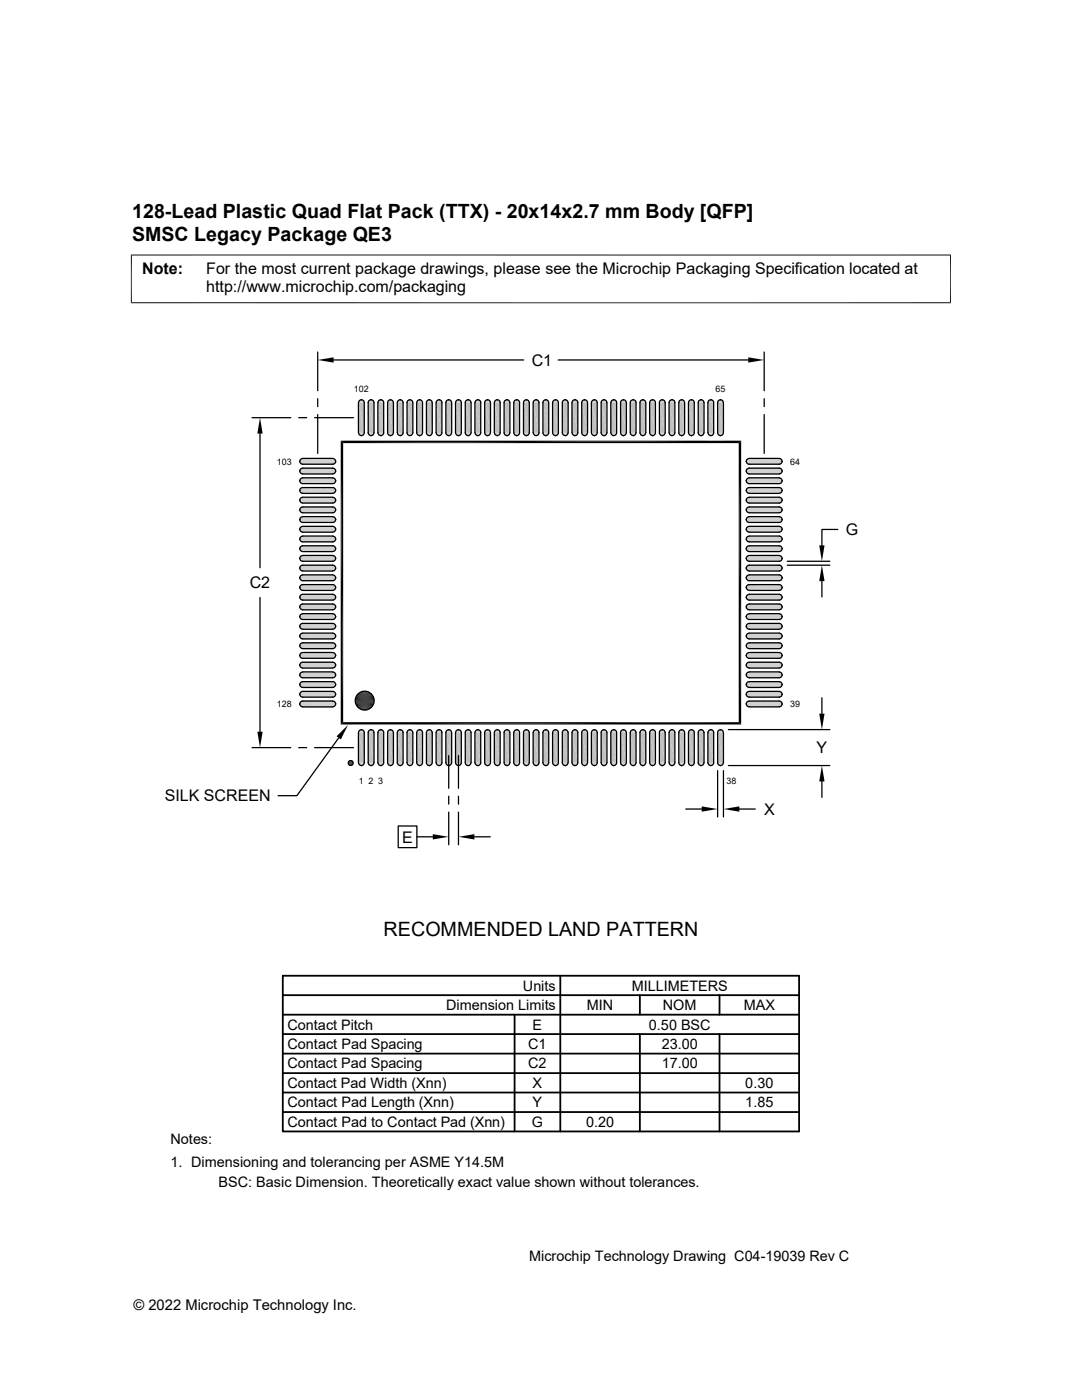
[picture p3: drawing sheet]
<svg xmlns="http://www.w3.org/2000/svg" width="216mm" height="279mm" viewBox="0 0 216 279" stroke-linecap="round" stroke-linejoin="round" font-family="sans-serif">
<defs><g id="words">
<g font-size="3.9">
<text x="26.4" y="43.5">128-Lead Plastic Quad Flat Pack (TTX) - 20x14x2.7 mm Body [QFP]</text>
<text x="26.4" y="48.1">SMSC Legacy Package QE3</text>
<text x="76.5" y="186.7">RECOMMENDED LAND PATTERN</text>
</g>
<g font-size="3.2">
<text x="28.4" y="54.7">Note:</text>
<text x="41.1" y="58.3">http://www.microchip.com/packaging</text>
<text x="41.1" y="54.7">For the most current package drawings, please see the Microchip Packaging Specification located at</text>
<text x="106.1" y="73">C1</text>
<text x="168.8" y="106.8">G</text>
<text x="49.8" y="117.4">C2</text>
<text x="162.9" y="150.3">Y</text>
<text x="32.9" y="159.9">SILK SCREEN</text>
<text x="152.5" y="162.6">X</text>
<text x="80.2" y="168.1">E</text>
</g>
<g font-size="2.9">
<text x="104.3" y="197.7">Units</text>
<text x="126" y="197.7">MILLIMETERS</text>
<text x="89" y="201.6">Dimension Limits</text>
<text x="117.1" y="201.6">MIN</text>
<text x="132.3" y="201.6">NOM</text>
<text x="148.4" y="201.6">MAX</text>
<text x="57.3" y="205.5">Contact Pitch</text>
<text x="57.3" y="209.4">Contact Pad Spacing</text>
<text x="105.4" y="209.4">C1</text>
<text x="106.3" y="205.5">E</text>
<text x="129.5" y="205.5">0.50 BSC</text>
<text x="132" y="209.4">23.00</text>
<text x="57.3" y="213.2">Contact Pad Spacing</text>
<text x="105.4" y="213.2">C2</text>
<text x="132" y="213.2">17.00</text>
<text x="57.3" y="221">Contact Pad Length (Xnn)</text>
<text x="57.3" y="217.1">Contact Pad Width (Xnn)</text>
<text x="106.3" y="221">Y</text>
<text x="106.3" y="217.1">X</text>
<text x="148.7" y="221">1.85</text>
<text x="148.7" y="217.1">0.30</text>
<text x="57.3" y="224.9">Contact Pad to Contact Pad (Xnn)</text>
<text x="106.1" y="224.9">G</text>
<text x="116.9" y="224.9">0.20</text>
<text x="34" y="228.3">Notes:</text>
<text x="34" y="232.9">1. Dimensioning and tolerancing per ASME Y14.5M</text>
<text x="43.6" y="237">BSC: Basic Dimension. Theoretically exact value shown without tolerances.</text>
<text x="105.6" y="251.7">Microchip Technology Drawing C04-19039 Rev C</text>
<text x="26.6" y="261.3">© 2022 Microchip Technology Inc.</text>
</g>
<g font-size="1.8">
<text x="70.6" y="78.2">102</text>
<text x="142.8" y="78.2">65</text>
<text x="55.3" y="92.7">103</text>
<text x="157.6" y="92.7">64</text>
<text x="55.3" y="141.1">128</text>
<text x="157.6" y="141.1">39</text>
<text x="71.6" y="156.4">1 2 3</text>
<text x="145" y="156.4">38</text>
</g>
</g></defs>
<g fill="#c0c0c0">
<path d="M72 79.8h.2z"/>
<path d="M73.9 79.8h.2z"/>
<path d="M75.9 79.8h.2z"/>
<path d="M77.8 79.8h.2z"/>
<path d="M79.8 79.8h.1z"/>
<path d="M81.7 79.8h.2z"/>
<path d="M83.6 79.8h.2z"/>
<path d="M85.6 79.8h.2z"/>
<path d="M87.5 79.8h.2z"/>
<path d="M89.4 79.8h.2z"/>
<path d="M91.4 79.8h.2z"/>
<path d="M93.3 79.8h.2z"/>
<path d="M95.2 79.8h.2z"/>
<path d="M97.2 79.8h.2z"/>
<path d="M99.1 79.8h.2z"/>
<path d="M101 79.8h.3z"/>
<path d="M103 79.8h.2z"/>
<path d="M104.9 79.8h.2z"/>
<path d="M106.9 79.8h.2z"/>
<path d="M108.8 79.8h.2z"/>
<path d="M110.7 79.8h.3z"/>
<path d="M112.7 79.8h.2z"/>
<path d="M114.6 79.8h.2z"/>
<path d="M116.6 79.8h.2z"/>
<path d="M118.5 79.8h.2z"/>
<path d="M120.4 79.8h.2z"/>
<path d="M122.4 79.8h.2z"/>
<path d="M124.3 79.8h.2z"/>
<path d="M126.2 79.8h.2z"/>
<path d="M128.2 79.8h.2z"/>
<path d="M130.1 79.8h.2z"/>
<path d="M132.1 79.8h.1z"/>
<path d="M134 79.8h.2z"/>
<path d="M135.9 79.8h.2z"/>
<path d="M137.9 79.8h.2z"/>
<path d="M139.8 79.8h.2z"/>
<path d="M141.7 79.8h.2z"/>
<path d="M143.7 79.8h.2z"/>
<path d="M143.6 79.8h.4z"/>
<path d="M143.7 79.8h.3z"/>
<path d="M141.6 79.8h.4z"/>
<path d="M141.7 79.8h.3z"/>
<path d="M139.7 79.8h.4z"/>
<path d="M139.8 79.8h.3z"/>
<path d="M137.8 79.8h.4z"/>
<path d="M137.9 79.8h.3z"/>
<path d="M135.8 79.8h.4z"/>
<path d="M135.9 79.8h.3z"/>
<path d="M133.9 79.8h.4z"/>
<path d="M134 79.8h.3z"/>
<path d="M132 79.8h.4z"/>
<path d="M132.1 79.8h.3z"/>
<path d="M130 79.8h.4z"/>
<path d="M130.1 79.8h.3z"/>
<path d="M128.1 79.8h.4z"/>
<path d="M128.2 79.8h.3z"/>
<path d="M126.1 79.8h.4z"/>
<path d="M126.2 79.8h.3z"/>
<path d="M124.2 79.8h.4z"/>
<path d="M124.3 79.8h.3z"/>
<path d="M122.3 79.8h.4z"/>
<path d="M122.4 79.8h.3z"/>
<path d="M120.3 79.8h.4z"/>
<path d="M120.4 79.8h.3z"/>
<path d="M118.4 79.8h.4z"/>
<path d="M118.5 79.8h.3z"/>
<path d="M116.5 79.8h.4z"/>
<path d="M116.6 79.8h.3z"/>
<path d="M114.5 79.8h.4z"/>
<path d="M114.6 79.8h.3z"/>
<path d="M112.6 79.8h.4z"/>
<path d="M112.7 79.8h.3z"/>
<path d="M110.6 79.8h.4z"/>
<path d="M108.7 79.8h.4z"/>
<path d="M108.8 79.8h.3z"/>
<path d="M106.8 79.8h.4z"/>
<path d="M106.9 79.8h.3z"/>
<path d="M104.8 79.8h.4z"/>
<path d="M104.9 79.8h.3z"/>
<path d="M102.9 79.8h.4z"/>
<path d="M103 79.8h.3z"/>
<path d="M101 79.8h.4z"/>
<path d="M99 79.8h.4z"/>
<path d="M99.1 79.8h.3z"/>
<path d="M97.1 79.8h.4z"/>
<path d="M97.2 79.8h.3z"/>
<path d="M95.1 79.8h.4z"/>
<path d="M95.2 79.8h.3z"/>
<path d="M93.2 79.8h.4z"/>
<path d="M93.3 79.8h.3z"/>
<path d="M91.3 79.8h.4z"/>
<path d="M91.4 79.8h.3z"/>
<path d="M89.3 79.8h.4z"/>
<path d="M89.4 79.8h.3z"/>
<path d="M87.4 79.8h.4z"/>
<path d="M87.5 79.8h.3z"/>
<path d="M85.5 79.8h.4z"/>
<path d="M85.6 79.8h.3z"/>
<path d="M83.5 79.8h.4z"/>
<path d="M83.6 79.8h.3z"/>
<path d="M81.6 79.8h.4z"/>
<path d="M81.7 79.8h.3z"/>
<path d="M79.7 79.8h.4z"/>
<path d="M79.8 79.8h.3z"/>
<path d="M77.7 79.8h.4z"/>
<path d="M77.8 79.8h.3z"/>
<path d="M75.8 79.8h.4z"/>
<path d="M75.9 79.8h.3z"/>
<path d="M73.9 79.8h.3z"/>
<path d="M71.9 79.8h.4z"/>
<path d="M72 79.8h.3z"/>
<path d="M143.5 79.8h.6z"/>
<path d="M143.6 79.8h.5z"/>
<path d="M141.5 79.8h.6z"/>
<path d="M141.6 79.8h.5z"/>
<path d="M139.6 79.8h.6z"/>
<path d="M139.7 79.8h.5z"/>
<path d="M137.7 79.8h.6z"/>
<path d="M137.8 79.8h.5z"/>
<path d="M135.7 79.8h.6z"/>
<path d="M135.8 79.8h.5z"/>
<path d="M133.8 79.8h.6z"/>
<path d="M133.9 79.8h.5z"/>
<path d="M131.9 79.8h.5z"/>
<path d="M129.9 79.8h.6z"/>
<path d="M130 79.8h.5z"/>
<path d="M128 79.8h.6z"/>
<path d="M128.1 79.8h.5z"/>
<path d="M126 79.8h.6z"/>
<path d="M126.1 79.8h.5z"/>
<path d="M124.1 79.8h.6z"/>
<path d="M124.2 79.8h.5z"/>
<path d="M122.2 79.8h.6z"/>
<path d="M122.3 79.8h.5z"/>
<path d="M120.2 79.8h.6z"/>
<path d="M120.3 79.8h.5z"/>
<path d="M118.3 79.8h.6z"/>
<path d="M118.4 79.8h.5z"/>
<path d="M116.4 79.8h.5z"/>
<path d="M114.4 79.8h.6z"/>
<path d="M114.5 79.8h.5z"/>
<path d="M112.5 79.8h.6z"/>
<path d="M112.6 79.8h.5z"/>
<path d="M110.6 79.8h.5z"/>
<path d="M108.6 79.8h.6z"/>
<path d="M108.7 79.8h.5z"/>
<path d="M106.7 79.8h.6z"/>
<path d="M106.8 79.8h.5z"/>
<path d="M104.8 79.8h.5z"/>
<path d="M102.8 79.8h.6z"/>
<path d="M102.9 79.8h.5z"/>
<path d="M100.9 79.8h.6z"/>
<path d="M101 79.8h.5z"/>
<path d="M98.9 79.8h.6z"/>
<path d="M99 79.8h.5z"/>
<path d="M97 79.8h.6z"/>
<path d="M97.1 79.8h.5z"/>
<path d="M95.1 79.8h.5z"/>
<path d="M93.1 79.8h.6z"/>
<path d="M93.2 79.8h.5z"/>
<path d="M91.2 79.8h.6z"/>
<path d="M91.3 79.8h.5z"/>
<path d="M89.2 79.8h.6z"/>
<path d="M89.3 79.8h.5z"/>
<path d="M87.3 79.8h.6z"/>
<path d="M87.4 79.8h.5z"/>
<path d="M85.4 79.8h.6z"/>
<path d="M85.5 79.8h.5z"/>
<path d="M83.4 79.8h.6z"/>
<path d="M83.5 79.8h.5z"/>
<path d="M81.5 79.8h.6z"/>
<path d="M81.6 79.8h.5z"/>
<path d="M79.6 79.8h.5z"/>
<path d="M77.6 79.8h.6z"/>
<path d="M77.7 79.8h.5z"/>
<path d="M75.7 79.8h.6z"/>
<path d="M75.8 79.8h.5z"/>
<path d="M73.7 79.8h.6z"/>
<path d="M73.9 79.8h.4z"/>
<path d="M71.8 79.8h.6z"/>
<path d="M71.9 79.8h.5z"/>
<path d="M143.4 79.9h.7z"/>
<path d="M143.5 79.8l.6 .1z"/>
<path d="M141.5 79.9h.7z"/>
<path d="M141.5 79.8l.7 .1z"/>
<path d="M139.5 79.9h.8z"/>
<path d="M139.6 79.8l.7 .1z"/>
<path d="M137.6 79.9h.7z"/>
<path d="M137.7 79.8l.6 .1z"/>
<path d="M135.7 79.9h.7z"/>
<path d="M135.7 79.8l.7 .1z"/>
<path d="M133.7 79.9h.8z"/>
<path d="M133.8 79.8l.7 .1z"/>
<path d="M131.8 79.9h.7z"/>
<path d="M131.9 79.8l.6 .1z"/>
<path d="M129.8 79.9h.8z"/>
<path d="M129.9 79.8l.7 .1z"/>
<path d="M127.9 79.9h.8z"/>
<path d="M128 79.8l.7 .1z"/>
<path d="M126 79.9h.7z"/>
<path d="M126 79.8l.7 .1z"/>
<path d="M124 79.9h.8z"/>
<path d="M124.1 79.8l.7 .1z"/>
<path d="M122.1 79.9h.7z"/>
<path d="M122.2 79.8l.6 .1z"/>
<path d="M120.2 79.9h.7z"/>
<path d="M120.2 79.8l.7 .1z"/>
<path d="M118.2 79.9h.8z"/>
<path d="M118.3 79.8l.7 .1z"/>
<path d="M116.3 79.9h.7z"/>
<path d="M116.4 79.8l.6 .1z"/>
<path d="M114.3 79.9h.8z"/>
<path d="M114.4 79.8l.7 .1z"/>
<path d="M112.4 79.9h.8z"/>
<path d="M112.5 79.8l.7 .1z"/>
<path d="M110.5 79.9h.7z"/>
<path d="M110.6 79.8l.6 .1z"/>
<path d="M108.5 79.9h.8z"/>
<path d="M108.6 79.8l.7 .1z"/>
<path d="M106.6 79.9h.7z"/>
<path d="M106.7 79.8l.6 .1z"/>
<path d="M104.7 79.9h.7z"/>
<path d="M104.8 79.8l.6 .1z"/>
<path d="M102.7 79.9h.8z"/>
<path d="M102.8 79.8l.7 .1z"/>
<path d="M100.9 79.8l.6 .1z"/>
<path d="M98.8 79.9h.8z"/>
<path d="M98.9 79.8l.7 .1z"/>
<path d="M97 79.8l.7 .1z"/>
<path d="M95 79.9h.7z"/>
<path d="M95.1 79.8l.6 .1z"/>
<path d="M93.1 79.8l.7 .1z"/>
<path d="M91.1 79.9h.7z"/>
<path d="M91.2 79.8l.6 .1z"/>
<path d="M89.2 79.8l.7 .1z"/>
<path d="M87.2 79.9h.8z"/>
<path d="M87.3 79.8l.7 .1z"/>
<path d="M85.4 79.8l.6 .1z"/>
<path d="M83.4 79.9h.7z"/>
<path d="M83.4 79.8l.7 .1z"/>
<path d="M81.4 79.9h.8z"/>
<path d="M81.5 79.8l.7 .1z"/>
<path d="M79.5 79.9h.7z"/>
<path d="M79.6 79.8l.6 .1z"/>
<path d="M77.5 79.9h.8z"/>
<path d="M77.6 79.8l.7 .1z"/>
<path d="M75.6 79.9h.7z"/>
<path d="M75.7 79.8l.6 .1z"/>
<path d="M73.7 79.9h.7z"/>
<path d="M73.7 79.8l.7 .1z"/>
<path d="M71.7 79.9h.8z"/>
<path d="M71.8 79.8l.7 .1z"/>
<path d="M143.3 80h.9z"/>
<path d="M143.4 79.9l.8 .1z"/>
<path d="M141.5 79.9l.8 .1z"/>
<path d="M139.4 80h.9z"/>
<path d="M139.5 79.9l.8 .1z"/>
<path d="M137.6 79.9l.8 .1z"/>
<path d="M135.6 80h.9z"/>
<path d="M135.7 79.9l.8 .1z"/>
<path d="M133.7 79.9l.8 .1z"/>
<path d="M131.7 80h.9z"/>
<path d="M131.8 79.9l.8 .1z"/>
<path d="M129.8 79.9l.9 .1z"/>
<path d="M127.8 80h.9z"/>
<path d="M127.9 79.9l.8 .1z"/>
<path d="M126 79.9l.8 .1z"/>
<path d="M124 80h.8z"/>
<path d="M124 79.9l.8 .1z"/>
<path d="M122.1 79.9l.8 .1z"/>
<path d="M120.1 80h.9z"/>
<path d="M120.2 79.9l.8 .1z"/>
<path d="M118.2 79.9l.8 .1z"/>
<path d="M116.2 80h.9z"/>
<path d="M116.3 79.9l.8 .1z"/>
<path d="M114.3 79.9l.9 .1z"/>
<path d="M112.3 80h.9z"/>
<path d="M112.4 79.9l.8 .1z"/>
<path d="M110.5 79.9l.8 .1z"/>
<path d="M108.5 80h.8z"/>
<path d="M108.5 79.9l.8 .1z"/>
<path d="M106.6 79.9l.8 .1z"/>
<path d="M104.6 80h.9z"/>
<path d="M104.7 79.9l.8 .1z"/>
<path d="M102.7 79.9l.8 .1z"/>
<path d="M100.7 80h.9z"/>
<path d="M100.8 79.9l.8 .1z"/>
<path d="M98.8 79.9l.9 .1z"/>
<path d="M96.8 80h.9z"/>
<path d="M96.9 79.9l.8 .1z"/>
<path d="M95 79.9l.8 .1z"/>
<path d="M93 80h.9z"/>
<path d="M93 79.9l.9 .1z"/>
<path d="M91.1 79.9l.8 .1z"/>
<path d="M89.1 80h.9z"/>
<path d="M89.2 79.9l.8 .1z"/>
<path d="M87.2 79.9l.9 .1z"/>
<path d="M85.2 80h.9z"/>
<path d="M85.3 79.9l.8 .1z"/>
<path d="M83.4 79.9l.8 .1z"/>
<path d="M81.4 79.9l.8 .1z"/>
<path d="M79.5 79.9l.8 .1z"/>
<path d="M77.5 79.9l.9 .1z"/>
<path d="M75.6 79.9l.8 .1z"/>
<path d="M73.7 79.9l.8 .1z"/>
<path d="M71.7 79.9l.9 .1z"/>
<path d="M143.3 80l1 .1z"/>
<path d="M141.4 80l.9 .1h-1z"/>
<path d="M141.4 80l.9 .1z"/>
<path d="M139.4 80l1 .1z"/>
<path d="M137.5 80l1 .1h-1z"/>
<path d="M137.5 80l1 .1z"/>
<path d="M135.6 80l.9 .1z"/>
<path d="M133.6 80l1 .1h-1z"/>
<path d="M133.6 80l1 .1z"/>
<path d="M131.7 80l1 .1z"/>
<path d="M129.8 80l.9 .1h-1z"/>
<path d="M129.8 80l.9 .1z"/>
<path d="M127.8 80l1 .1z"/>
<path d="M125.9 80l1 .1h-1.1z"/>
<path d="M125.9 80l1 .1z"/>
<path d="M124 80l.9 .1z"/>
<path d="M122 80l1 .1h-1z"/>
<path d="M122 80l1 .1z"/>
<path d="M120.1 80l.9 .1z"/>
<path d="M118.2 80l.9 .1h-1z"/>
<path d="M118.2 80l.9 .1z"/>
<path d="M116.2 80l1 .1z"/>
<path d="M114.3 80l.9 .1h-1z"/>
<path d="M114.3 80l.9 .1z"/>
<path d="M112.3 80l1 .1h-1z"/>
<path d="M112.3 80l1 .1z"/>
<path d="M110.4 80l1 .1h-1.1z"/>
<path d="M110.4 80l1 .1z"/>
<path d="M108.5 80l.9 .1h-1z"/>
<path d="M108.5 80l.9 .1z"/>
<path d="M106.5 80l1 .1h-1z"/>
<path d="M106.5 80l1 .1z"/>
<path d="M104.6 80l.9 .1h-1z"/>
<path d="M104.6 80l.9 .1z"/>
<path d="M102.7 80l.9 .1h-1z"/>
<path d="M102.7 80l.9 .1z"/>
<path d="M100.7 80l1 .1h-1.1z"/>
<path d="M100.7 80l1 .1z"/>
<path d="M98.8 80l.9 .1h-1z"/>
<path d="M98.8 80l.9 .1z"/>
<path d="M96.8 80l1 .1h-1z"/>
<path d="M96.8 80l1 .1z"/>
<path d="M94.9 80l.9 .1h-1z"/>
<path d="M94.9 80l.9 .1z"/>
<path d="M93 80l.9 .1h-1z"/>
<path d="M93 80l.9 .1z"/>
<path d="M91 80l1 .1h-1z"/>
<path d="M91 80l1 .1z"/>
<path d="M89.1 80l.9 .1h-1z"/>
<path d="M89.1 80l.9 .1z"/>
<path d="M87.2 80l.9 .1h-1z"/>
<path d="M87.2 80l.9 .1z"/>
<path d="M85.2 80l1 .1h-1z"/>
<path d="M85.2 80l1 .1z"/>
<path d="M83.3 80l.9 .1h-1z"/>
<path d="M83.3 80l.9 .1z"/>
<path d="M81.3 80l1 .1h-1z"/>
<path d="M81.3 80l1 .1z"/>
<path d="M79.4 80l.9 .1h-.9z"/>
<path d="M79.4 80l.9 .1z"/>
<path d="M77.5 80l.9 .1h-1z"/>
<path d="M77.5 80l.9 .1z"/>
<path d="M75.5 80l1 .1h-1z"/>
<path d="M75.5 80l1 .1z"/>
<path d="M73.6 80l.9 .1h-1z"/>
<path d="M73.6 80l.9 .1z"/>
<path d="M71.7 80l.9 .1h-1z"/>
<path d="M71.7 80l.9 .1z"/>
<path d="M143.3 80.1l1 .1h-1.1z"/>
<path d="M143.3 80.1h1v.1z"/>
<path d="M141.3 80.1l1.1 .1h-1.1z"/>
<path d="M141.3 80.1h1l.1 .1z"/>
<path d="M139.4 80.1l1 .1h-1z"/>
<path d="M139.4 80.1h1v.1z"/>
<path d="M137.5 80.1l1 .1h-1.1z"/>
<path d="M137.5 80.1h1v.1z"/>
<path d="M135.5 80.1l1.1 .1h-1.1z"/>
<path d="M135.5 80.1h1l.1 .1z"/>
<path d="M133.6 80.1l1 .1h-1.1z"/>
<path d="M133.6 80.1h1v.1z"/>
<path d="M131.7 80.1l1 .1h-1.1z"/>
<path d="M131.7 80.1h1v.1z"/>
<path d="M129.7 80.1l1.1 .1h-1.1z"/>
<path d="M129.7 80.1h1l.1 .1z"/>
<path d="M127.8 80.1l1 .1h-1.1z"/>
<path d="M127.8 80.1h1v.1z"/>
<path d="M125.8 80.1l1.1 .1h-1.1z"/>
<path d="M125.8 80.1h1.1v.1z"/>
<path d="M123.9 80.1l1 .1h-1z"/>
<path d="M123.9 80.1h1v.1z"/>
<path d="M122 80.1l1 .1h-1.1z"/>
<path d="M122 80.1h1v.1z"/>
<path d="M120 80.1l1.1 .1h-1.1z"/>
<path d="M120 80.1h1l.1 .1z"/>
<path d="M118.1 80.1l1 .1h-1.1z"/>
<path d="M118.1 80.1h1v.1z"/>
<path d="M116.2 80.1l1 .1h-1.1z"/>
<path d="M116.2 80.1h1v.1z"/>
<path d="M114.2 80.1l1.1 .1h-1.1z"/>
<path d="M114.2 80.1h1l.1 .1z"/>
<path d="M112.3 80.1l1 .1h-1.1z"/>
<path d="M112.3 80.1h1v.1z"/>
<path d="M110.3 80.1l1.1 .1h-1.1z"/>
<path d="M110.3 80.1h1.1v.1z"/>
<path d="M108.4 80.1l1.1 .1h-1.1z"/>
<path d="M108.4 80.1h1l.1 .1z"/>
<path d="M106.5 80.1l1 .1h-1.1z"/>
<path d="M106.5 80.1h1v.1z"/>
<path d="M104.5 80.1l1.1 .1h-1.1z"/>
<path d="M104.5 80.1h1l.1 .1z"/>
<path d="M102.6 80.1l1.1 .1h-1.1z"/>
<path d="M102.6 80.1h1l.1 .1z"/>
<path d="M100.6 80.1l1.1 .1h-1.1z"/>
<path d="M100.6 80.1h1.1v.1z"/>
<path d="M98.7 80.1l1.1 .1h-1.1z"/>
<path d="M98.7 80.1l1.1 .1z"/>
<path d="M96.8 80.1l1 .1h-1.1z"/>
<path d="M96.8 80.1h1v.1z"/>
<path d="M94.8 80.1l1.1 .1h-1.1z"/>
<path d="M94.8 80.1h1l.1 .1z"/>
<path d="M92.9 80.1l1.1 .1h-1.1z"/>
<path d="M92.9 80.1h1l.1 .1z"/>
<path d="M91 80.1l1 .1h-1.1z"/>
<path d="M91 80.1h1v.1z"/>
<path d="M89 80.1l1.1 .1h-1.1z"/>
<path d="M89 80.1h1l.1 .1z"/>
<path d="M87.1 80.1l1 .1h-1z"/>
<path d="M87.1 80.1h1v.1z"/>
<path d="M85.2 80.1l1 .1h-1.1z"/>
<path d="M85.2 80.1h1v.1z"/>
<path d="M83.2 80.1l1.1 .1h-1.1z"/>
<path d="M83.2 80.1h1l.1 .1z"/>
<path d="M81.3 80.1l1 .1h-1.1z"/>
<path d="M81.3 80.1h1v.1z"/>
<path d="M79.4 80.1l1 .1h-1.1z"/>
<path d="M79.4 80.1h.9l.1 .1z"/>
<path d="M77.4 80.1l1.1 .1h-1.1z"/>
<path d="M77.4 80.1h1l.1 .1z"/>
<path d="M75.5 80.1l1 .1h-1.1z"/>
<path d="M75.5 80.1h1v.1z"/>
<path d="M73.5 80.1l1.1 .1h-1.1z"/>
<path d="M73.5 80.1h1l.1 .1z"/>
<path d="M71.6 80.1l1 .1h-1z"/>
<path d="M71.6 80.1h1v.1z"/>
<path d="M143.2 80.2h1.1z"/>
<path d="M141.3 80.2h1.1z"/>
<path d="M139.4 80.2h1.1z"/>
<path d="M137.4 80.2h1.1z"/>
<path d="M135.5 80.2h1.1z"/>
<path d="M133.5 80.2h1.2z"/>
<path d="M131.6 80.2h1.1z"/>
<path d="M129.7 80.2h1.1z"/>
<path d="M127.7 80.2h1.1z"/>
<path d="M125.8 80.2h1.1z"/>
<path d="M123.9 80.2h1.1z"/>
<path d="M121.9 80.2h1.1z"/>
<path d="M120 80.2h1.1z"/>
<path d="M118 80.2h1.2z"/>
<path d="M116.1 80.2h1.1z"/>
<path d="M114.2 80.2h1.1z"/>
<path d="M112.2 80.2h1.1z"/>
<path d="M110.3 80.2h1.1z"/>
<path d="M108.4 80.2h1.1z"/>
<path d="M106.4 80.2h1.1z"/>
<path d="M104.5 80.2h1.1z"/>
<path d="M102.6 80.2h1.1z"/>
<path d="M100.6 80.2h1.1z"/>
<path d="M98.7 80.2h1.1z"/>
<path d="M96.7 80.2h1.2z"/>
<path d="M94.8 80.2h1.1z"/>
<path d="M92.9 80.2h1.1z"/>
<path d="M90.9 80.2h1.2z"/>
<path d="M89 80.2h1.1z"/>
<path d="M87.1 80.2h1.1z"/>
<path d="M85.1 80.2h1.1z"/>
<path d="M83.2 80.2h1.1z"/>
<path d="M81.2 80.2h1.2z"/>
<path d="M79.3 80.2h1.1z"/>
<path d="M77.4 80.2h1.1z"/>
<path d="M75.4 80.2h1.2z"/>
<path d="M73.5 80.2h1.1z"/>
<path d="M71.6 80.2h1.1z"/>
<path d="M143.2 80.2l1.2 .1h-1.2z"/>
<path d="M143.2 80.2h1.1l.1 .1z"/>
<path d="M141.3 80.2l1.1 .1h-1.2z"/>
<path d="M141.3 80.2h1.1v.1z"/>
<path d="M139.3 80.2l1.2 .1h-1.2z"/>
<path d="M139.3 80.2h1.2v.1z"/>
<path d="M137.4 80.2l1.1 .1h-1.1z"/>
<path d="M137.4 80.2h1.1v.1z"/>
<path d="M135.4 80.2l1.2 .1h-1.2z"/>
<path d="M135.4 80.2h1.2v.1z"/>
<path d="M133.5 80.2l1.2 .1h-1.2z"/>
<path d="M133.5 80.2h1.2v.1z"/>
<path d="M131.6 80.2l1.1 .1h-1.1z"/>
<path d="M131.6 80.2h1.1v.1z"/>
<path d="M129.6 80.2l1.2 .1h-1.2z"/>
<path d="M129.6 80.2h1.2v.1z"/>
<path d="M127.7 80.2l1.2 .1h-1.2z"/>
<path d="M127.7 80.2h1.1l.1 .1z"/>
<path d="M125.8 80.2l1.1 .1h-1.1z"/>
<path d="M125.8 80.2h1.1v.1z"/>
<path d="M123.8 80.2l1.2 .1h-1.2z"/>
<path d="M123.8 80.2h1.2v.1z"/>
<path d="M121.9 80.2l1.1 .1h-1.1z"/>
<path d="M121.9 80.2h1.1v.1z"/>
<path d="M120 80.2l1.1 .1h-1.1z"/>
<path d="M120 80.2h1.1v.1z"/>
<path d="M118 80.2l1.2 .1h-1.2z"/>
<path d="M118 80.2h1.2v.1z"/>
<path d="M116.1 80.2l1.1 .1h-1.1z"/>
<path d="M116.1 80.2h1.1v.1z"/>
<path d="M114.2 80.2l1.1 .1h-1.2z"/>
<path d="M114.2 80.2h1.1v.1z"/>
<path d="M112.2 80.2l1.2 .1h-1.2z"/>
<path d="M112.2 80.2h1.1l.1 .1z"/>
<path d="M110.3 80.2l1.1 .1h-1.1z"/>
<path d="M110.3 80.2h1.1v.1z"/>
<path d="M108.3 80.2l1.2 .1h-1.2z"/>
<path d="M108.3 80.2h1.2v.1z"/>
<path d="M106.4 80.2l1.1 .1h-1.1z"/>
<path d="M106.4 80.2h1.1v.1z"/>
<path d="M104.5 80.2l1.1 .1h-1.1z"/>
<path d="M104.5 80.2h1.1v.1z"/>
<path d="M102.5 80.2l1.2 .1h-1.2z"/>
<path d="M102.5 80.2h1.2v.1z"/>
<path d="M100.6 80.2l1.1 .1h-1.1z"/>
<path d="M100.6 80.2h1.1v.1z"/>
<path d="M98.7 80.2l1.1 .1h-1.2z"/>
<path d="M98.7 80.2h1.1v.1z"/>
<path d="M96.7 80.2l1.2 .1h-1.2z"/>
<path d="M96.7 80.2h1.2v.1z"/>
<path d="M94.8 80.2l1.1 .1h-1.1z"/>
<path d="M94.8 80.2h1.1v.1z"/>
<path d="M92.8 80.2l1.2 .1h-1.2z"/>
<path d="M92.8 80.2h1.2v.1z"/>
<path d="M90.9 80.2l1.2 .1h-1.2z"/>
<path d="M90.9 80.2h1.2v.1z"/>
<path d="M89 80.2l1.1 .1h-1.1z"/>
<path d="M89 80.2h1.1v.1z"/>
<path d="M87 80.2l1.2 .1h-1.2z"/>
<path d="M87 80.2h1.2v.1z"/>
<path d="M85.1 80.2l1.2 .1h-1.2z"/>
<path d="M85.1 80.2h1.1l.1 .1z"/>
<path d="M83.2 80.2l1.1 .1h-1.2z"/>
<path d="M83.2 80.2h1.1v.1z"/>
<path d="M81.2 80.2l1.2 .1h-1.2z"/>
<path d="M81.2 80.2h1.2v.1z"/>
<path d="M79.3 80.2l1.1 .1h-1.1z"/>
<path d="M79.3 80.2h1.1v.1z"/>
<path d="M77.3 80.2l1.2 .1h-1.2z"/>
<path d="M77.3 80.2h1.2v.1z"/>
<path d="M75.4 80.2l1.2 .1h-1.2z"/>
<path d="M75.4 80.2h1.2v.1z"/>
<path d="M73.5 80.2l1.1 .1h-1.1z"/>
<path d="M73.5 80.2h1.1v.1z"/>
<path d="M71.5 80.2l1.2 .1h-1.2z"/>
<path d="M71.5 80.2h1.2v.1z"/>
<path d="M143.2 80.3l1.2 6.1h-1.2z"/>
<path d="M143.2 80.3h1.2v6.1z"/>
<path d="M141.2 80.3l1.2 6.1h-1.2z"/>
<path d="M141.2 80.3h1.2v6.1z"/>
<path d="M139.3 80.3l1.2 6.1h-1.2z"/>
<path d="M139.3 80.3h1.2v6.1z"/>
<path d="M137.4 80.3l1.1 6.1h-1.1z"/>
<path d="M137.4 80.3h1.1v6.1z"/>
<path d="M135.4 80.3l1.2 6.1h-1.2z"/>
<path d="M135.4 80.3h1.2v6.1z"/>
<path d="M133.5 80.3l1.2 6.1h-1.2z"/>
<path d="M133.5 80.3h1.2v6.1z"/>
<path d="M131.6 80.3l1.1 6.1h-1.1z"/>
<path d="M131.6 80.3h1.1v6.1z"/>
<path d="M129.6 80.3l1.2 6.1h-1.2z"/>
<path d="M129.6 80.3h1.2v6.1z"/>
<path d="M127.7 80.3l1.2 6.1h-1.2z"/>
<path d="M127.7 80.3h1.2v6.1z"/>
<path d="M125.8 80.3l1.1 6.1h-1.1z"/>
<path d="M125.8 80.3h1.1v6.1z"/>
<path d="M123.8 80.3l1.2 6.1h-1.2z"/>
<path d="M123.8 80.3h1.2v6.1z"/>
<path d="M121.9 80.3l1.1 6.1h-1.1z"/>
<path d="M121.9 80.3h1.1v6.1z"/>
<path d="M120 80.3l1.1 6.1h-1.1z"/>
<path d="M120 80.3h1.1v6.1z"/>
<path d="M118 80.3l1.2 6.1h-1.2z"/>
<path d="M118 80.3h1.2v6.1z"/>
<path d="M116.1 80.3l1.1 6.1h-1.1z"/>
<path d="M116.1 80.3h1.1v6.1z"/>
<path d="M114.1 80.3l1.2 6.1h-1.2z"/>
<path d="M114.1 80.3h1.2v6.1z"/>
<path d="M112.2 80.3l1.2 6.1h-1.2z"/>
<path d="M112.2 80.3h1.2v6.1z"/>
<path d="M110.3 80.3l1.1 6.1h-1.1z"/>
<path d="M110.3 80.3h1.1v6.1z"/>
<path d="M108.3 80.3l1.2 6.1h-1.2z"/>
<path d="M108.3 80.3h1.2v6.1z"/>
<path d="M106.4 80.3l1.1 6.1h-1.1z"/>
<path d="M106.4 80.3h1.1v6.1z"/>
<path d="M104.5 80.3l1.1 6.1h-1.1z"/>
<path d="M104.5 80.3h1.1v6.1z"/>
<path d="M102.5 80.3l1.2 6.1h-1.2z"/>
<path d="M102.5 80.3h1.2v6.1z"/>
<path d="M100.6 80.3l1.1 6.1h-1.1z"/>
<path d="M100.6 80.3h1.1v6.1z"/>
<path d="M98.6 80.3l1.2 6.1h-1.2z"/>
<path d="M98.6 80.3h1.2v6.1z"/>
<path d="M96.7 80.3l1.2 6.1h-1.2z"/>
<path d="M96.7 80.3h1.2v6.1z"/>
<path d="M94.8 80.3l1.1 6.1h-1.1z"/>
<path d="M94.8 80.3h1.1v6.1z"/>
<path d="M92.8 80.3l1.2 6.1h-1.2z"/>
<path d="M92.8 80.3h1.2v6.1z"/>
<path d="M90.9 80.3l1.2 6.1h-1.2z"/>
<path d="M90.9 80.3h1.2v6.1z"/>
<path d="M89 80.3l1.1 6.1h-1.1z"/>
<path d="M89 80.3h1.1v6.1z"/>
<path d="M87 80.3l1.2 6.1h-1.2z"/>
<path d="M87 80.3h1.2v6.1z"/>
<path d="M85.1 80.3l1.2 6.1h-1.2z"/>
<path d="M85.1 80.3h1.2v6.1z"/>
<path d="M83.1 80.3l1.2 6.1h-1.2z"/>
<path d="M83.1 80.3h1.2v6.1z"/>
<path d="M81.2 80.3l1.2 6.1h-1.2z"/>
<path d="M81.2 80.3h1.2v6.1z"/>
<path d="M79.3 80.3l1.1 6.1h-1.1z"/>
<path d="M79.3 80.3h1.1v6.1z"/>
<path d="M77.3 80.3l1.2 6.1h-1.2z"/>
<path d="M77.3 80.3h1.2v6.1z"/>
<path d="M75.4 80.3l1.2 6.1h-1.2z"/>
<path d="M75.4 80.3h1.2v6.1z"/>
<path d="M73.5 80.3l1.1 6.1h-1.1z"/>
<path d="M73.5 80.3h1.1v6.1z"/>
<path d="M71.5 80.3l1.2 6.1h-1.2z"/>
<path d="M71.5 80.3h1.2v6.1z"/>
<path d="M143.2 86.4h1.1z"/>
<path d="M143.2 86.4h1.2z"/>
<path d="M141.2 86.4h1.2z"/>
<path d="M139.3 86.4h1.2z"/>
<path d="M137.4 86.4h1.1z"/>
<path d="M135.4 86.4h1.2z"/>
<path d="M133.5 86.4h1.2z"/>
<path d="M131.6 86.4h1.1z"/>
<path d="M129.6 86.4h1.2z"/>
<path d="M127.7 86.4h1.1z"/>
<path d="M127.7 86.4h1.2z"/>
<path d="M125.8 86.4h1.1z"/>
<path d="M123.8 86.4h1.2z"/>
<path d="M121.9 86.4h1.1z"/>
<path d="M120 86.4h1.1z"/>
<path d="M118 86.4h1.2z"/>
<path d="M116.1 86.4h1.1z"/>
<path d="M114.1 86.4h1.2z"/>
<path d="M112.2 86.4h1.1z"/>
<path d="M112.2 86.4h1.2z"/>
<path d="M110.3 86.4h1.1z"/>
<path d="M108.3 86.4h1.2z"/>
<path d="M106.4 86.4h1.1z"/>
<path d="M104.5 86.4h1.1z"/>
<path d="M102.5 86.4h1.2z"/>
<path d="M100.6 86.4h1.1z"/>
<path d="M98.6 86.4h1.2z"/>
<path d="M96.7 86.4h1.2z"/>
<path d="M94.8 86.4h1.1z"/>
<path d="M92.8 86.4h1.2z"/>
<path d="M90.9 86.4h1.2z"/>
<path d="M89 86.4h1.1z"/>
<path d="M87 86.4h1.2z"/>
<path d="M85.1 86.4h1.1z"/>
<path d="M85.1 86.4h1.2z"/>
<path d="M83.1 86.4h1.2z"/>
<path d="M81.2 86.4h1.2z"/>
<path d="M79.3 86.4h1.1z"/>
<path d="M77.3 86.4h1.2z"/>
<path d="M75.4 86.4h1.2z"/>
<path d="M73.5 86.4h1.1z"/>
<path d="M71.5 86.4h1.2z"/>
<path d="M143.2 86.4l1.1 .2h-1.1z"/>
<path d="M143.2 86.4h1.1v.2z"/>
<path d="M141.3 86.4l1.1 .2h-1.1z"/>
<path d="M141.3 86.4h1.1v.2z"/>
<path d="M139.3 86.4l1.1 .2h-1z"/>
<path d="M139.3 86.4h1.2l-.1 .2z"/>
<path d="M137.4 86.4l1.1 .2h-1.1z"/>
<path d="M137.4 86.4h1.1v.2z"/>
<path d="M135.4 86.4l1.2 .2h-1.1z"/>
<path d="M135.4 86.4h1.2v.2z"/>
<path d="M133.5 86.4l1.1 .2h-1.1z"/>
<path d="M133.5 86.4h1.2l-.1 .2z"/>
<path d="M131.6 86.4l1.1 .2h-1.1z"/>
<path d="M131.6 86.4h1.1v.2z"/>
<path d="M129.6 86.4l1.2 .2h-1.1z"/>
<path d="M129.6 86.4h1.2v.2z"/>
<path d="M127.7 86.4l1.1 .2h-1.1z"/>
<path d="M127.7 86.4h1.1v.2z"/>
<path d="M125.8 86.4l1.1 .2h-1.1z"/>
<path d="M125.8 86.4h1.1v.2z"/>
<path d="M123.8 86.4l1.1 .2h-1z"/>
<path d="M123.8 86.4h1.2l-.1 .2z"/>
<path d="M121.9 86.4l1.1 .2h-1.1z"/>
<path d="M121.9 86.4h1.1v.2z"/>
<path d="M120 86.4l1.1 .2h-1.1z"/>
<path d="M120 86.4h1.1v.2z"/>
<path d="M118 86.4l1.1 .2h-1.1z"/>
<path d="M118 86.4h1.2l-.1 .2z"/>
<path d="M116.1 86.4l1.1 .2h-1.1z"/>
<path d="M116.1 86.4h1.1v.2z"/>
<path d="M114.2 86.4l1.1 .2h-1.1z"/>
<path d="M114.2 86.4h1.1v.2z"/>
<path d="M112.2 86.4l1.1 .2h-1.1z"/>
<path d="M112.2 86.4h1.1v.2z"/>
<path d="M110.3 86.4l1.1 .2h-1.1z"/>
<path d="M110.3 86.4h1.1v.2z"/>
<path d="M108.3 86.4l1.2 .2h-1.1z"/>
<path d="M108.3 86.4h1.2v.2z"/>
<path d="M106.4 86.4l1.1 .2h-1.1z"/>
<path d="M106.4 86.4h1.1v.2z"/>
<path d="M104.5 86.4l1.1 .2h-1.1z"/>
<path d="M104.5 86.4h1.1v.2z"/>
<path d="M102.5 86.4l1.2 .2h-1.1z"/>
<path d="M102.5 86.4h1.2v.2z"/>
<path d="M100.6 86.4l1.1 .2h-1.1z"/>
<path d="M100.6 86.4h1.1v.2z"/>
<path d="M98.7 86.4l1.1 .2h-1.1z"/>
<path d="M98.7 86.4h1.1v.2z"/>
<path d="M96.7 86.4l1.1 .2h-1.1z"/>
<path d="M96.7 86.4h1.2l-.1 .2z"/>
<path d="M94.8 86.4l1.1 .2h-1.1z"/>
<path d="M94.8 86.4h1.1v.2z"/>
<path d="M92.8 86.4l1.2 .2h-1.1z"/>
<path d="M92.8 86.4h1.2v.2z"/>
<path d="M90.9 86.4l1.1 .2h-1.1z"/>
<path d="M90.9 86.4h1.2l-.1 .2z"/>
<path d="M89 86.4l1.1 .2h-1.1z"/>
<path d="M89 86.4h1.1v.2z"/>
<path d="M87 86.4l1.1 .2h-1z"/>
<path d="M87 86.4h1.2l-.1 .2z"/>
<path d="M85.1 86.4l1.1 .2h-1.1z"/>
<path d="M85.1 86.4h1.1v.2z"/>
<path d="M83.2 86.4l1.1 .2h-1.1z"/>
<path d="M83.2 86.4h1.1v.2z"/>
<path d="M81.2 86.4l1.1 .2h-1.1z"/>
<path d="M81.2 86.4h1.2l-.1 .2z"/>
<path d="M79.3 86.4l1.1 .2h-1.1z"/>
<path d="M79.3 86.4h1.1v.2z"/>
<path d="M77.3 86.4l1.2 .2h-1.1z"/>
<path d="M77.3 86.4h1.2v.2z"/>
<path d="M75.4 86.4l1.1 .2h-1.1z"/>
<path d="M75.4 86.4h1.2l-.1 .2z"/>
<path d="M73.5 86.4l1.1 .2h-1.1z"/>
<path d="M73.5 86.4h1.1v.2z"/>
<path d="M71.5 86.4l1.1 .2h-1z"/>
<path d="M71.5 86.4h1.2l-.1 .2z"/>
<path d="M143.2 86.6h1.1z"/>
<path d="M141.3 86.6h1z"/>
<path d="M141.3 86.6h1.1z"/>
<path d="M139.4 86.6h1z"/>
<path d="M137.4 86.6h1.1z"/>
<path d="M135.5 86.6h1z"/>
<path d="M135.5 86.6h1.1z"/>
<path d="M133.5 86.6h1.1z"/>
<path d="M131.6 86.6h1.1z"/>
<path d="M129.7 86.6h1z"/>
<path d="M129.7 86.6h1.1z"/>
<path d="M127.7 86.6h1.1z"/>
<path d="M125.8 86.6h1.1z"/>
<path d="M123.9 86.6h1z"/>
<path d="M121.9 86.6h1.1z"/>
<path d="M120 86.6h1z"/>
<path d="M120 86.6h1.1z"/>
<path d="M118 86.6h1.1z"/>
<path d="M116.1 86.6h1.1z"/>
<path d="M114.2 86.6h1z"/>
<path d="M114.2 86.6h1.1z"/>
<path d="M112.2 86.6h1.1z"/>
<path d="M110.3 86.6h1.1z"/>
<path d="M108.4 86.6h1z"/>
<path d="M108.4 86.6h1.1z"/>
<path d="M106.4 86.6h1.1z"/>
<path d="M104.5 86.6h1z"/>
<path d="M104.5 86.6h1.1z"/>
<path d="M102.6 86.6h1z"/>
<path d="M102.6 86.6h1.1z"/>
<path d="M100.6 86.6h1.1z"/>
<path d="M98.7 86.6h1z"/>
<path d="M98.7 86.6h1.1z"/>
<path d="M96.7 86.6h1.1z"/>
<path d="M94.8 86.6h1z"/>
<path d="M94.8 86.6h1.1z"/>
<path d="M92.9 86.6h1z"/>
<path d="M92.9 86.6h1.1z"/>
<path d="M90.9 86.6h1.1z"/>
<path d="M89 86.6h1z"/>
<path d="M89 86.6h1.1z"/>
<path d="M87.1 86.6h1z"/>
<path d="M85.1 86.6h1.1z"/>
<path d="M83.2 86.6h1z"/>
<path d="M83.2 86.6h1.1z"/>
<path d="M81.2 86.6h1.1z"/>
<path d="M79.3 86.6h1z"/>
<path d="M79.3 86.6h1.1z"/>
<path d="M77.4 86.6h1z"/>
<path d="M77.4 86.6h1.1z"/>
<path d="M75.4 86.6h1.1z"/>
<path d="M73.5 86.6h1z"/>
<path d="M73.5 86.6h1.1z"/>
<path d="M71.6 86.6h1z"/>
<path d="M143.3 86.6l.9 .1z"/>
<path d="M143.3 86.6h1z"/>
<path d="M141.3 86.6l1 .1z"/>
<path d="M139.4 86.6l.9 .1z"/>
<path d="M137.5 86.6l.9 .1z"/>
<path d="M137.5 86.6h1z"/>
<path d="M135.5 86.6l1 .1z"/>
<path d="M133.6 86.6l.9 .1z"/>
<path d="M133.6 86.6h1z"/>
<path d="M131.7 86.6l.9 .1z"/>
<path d="M131.7 86.6h1z"/>
<path d="M129.7 86.6l1 .1z"/>
<path d="M127.8 86.6l.9 .1z"/>
<path d="M127.8 86.6h1z"/>
<path d="M125.8 86.6l1 .1z"/>
<path d="M123.9 86.6l.9 .1z"/>
<path d="M122 86.6l.9 .1z"/>
<path d="M122 86.6h1z"/>
<path d="M120 86.6l1 .1z"/>
<path d="M118.1 86.6l.9 .1z"/>
<path d="M118.1 86.6h1z"/>
<path d="M116.2 86.6l.9 .1z"/>
<path d="M116.2 86.6h1z"/>
<path d="M114.2 86.6l1 .1z"/>
<path d="M112.3 86.6l.9 .1z"/>
<path d="M112.3 86.6h1z"/>
<path d="M110.3 86.6l1 .1z"/>
<path d="M108.4 86.6l.9 .1z"/>
<path d="M106.5 86.6l.9 .1z"/>
<path d="M106.5 86.6h1z"/>
<path d="M104.5 86.6l1 .1z"/>
<path d="M102.6 86.6l.9 .1z"/>
<path d="M100.6 86.6l1 .1z"/>
<path d="M98.7 86.6l1 .1z"/>
<path d="M96.8 86.6l.9 .1z"/>
<path d="M96.8 86.6h1z"/>
<path d="M94.8 86.6l1 .1z"/>
<path d="M92.9 86.6l1 .1z"/>
<path d="M91 86.6l.9 .1z"/>
<path d="M91 86.6h1z"/>
<path d="M89 86.6l1 .1z"/>
<path d="M87.1 86.6l1 .1z"/>
<path d="M85.2 86.6l.9 .1z"/>
<path d="M85.2 86.6h1z"/>
<path d="M83.2 86.6l1 .1z"/>
<path d="M81.3 86.6l.9 .1z"/>
<path d="M81.3 86.6h1z"/>
<path d="M79.4 86.6l.9 .1z"/>
<path d="M79.4 86.6h.9z"/>
<path d="M77.4 86.6l1 .1z"/>
<path d="M75.5 86.6l.9 .1z"/>
<path d="M75.5 86.6h1z"/>
<path d="M73.5 86.6l1 .1z"/>
<path d="M71.6 86.6l1 .1z"/>
<path d="M143.3 86.7l.8 .1z"/>
<path d="M143.3 86.7h.9z"/>
<path d="M141.4 86.7l.8 .1z"/>
<path d="M141.4 86.7h.9z"/>
<path d="M139.4 86.7l.9 .1z"/>
<path d="M139.4 86.7h.9z"/>
<path d="M137.5 86.7l.8 .1z"/>
<path d="M137.5 86.7h.9z"/>
<path d="M135.6 86.7l.8 .1z"/>
<path d="M135.6 86.7h.9z"/>
<path d="M133.6 86.7l.9 .1z"/>
<path d="M133.6 86.7h.9z"/>
<path d="M131.7 86.7l.8 .1z"/>
<path d="M131.7 86.7h.9z"/>
<path d="M129.8 86.7l.8 .1z"/>
<path d="M129.8 86.7h.9z"/>
<path d="M127.8 86.7l.9 .1z"/>
<path d="M127.8 86.7h.9z"/>
<path d="M125.9 86.7l.8 .1z"/>
<path d="M125.9 86.7h.9z"/>
<path d="M124 86.7l.8 .1z"/>
<path d="M124 86.7h.8z"/>
<path d="M122 86.7l.8 .1z"/>
<path d="M122 86.7h.9z"/>
<path d="M120.1 86.7l.8 .1z"/>
<path d="M120.1 86.7h.9z"/>
<path d="M118.2 86.7l.8 .1z"/>
<path d="M118.2 86.7h.8z"/>
<path d="M116.2 86.7l.8 .1z"/>
<path d="M116.2 86.7h.9z"/>
<path d="M114.3 86.7l.8 .1z"/>
<path d="M114.3 86.7h.9z"/>
<path d="M112.3 86.7l.9 .1z"/>
<path d="M112.3 86.7h.9z"/>
<path d="M110.4 86.7l.8 .1z"/>
<path d="M110.4 86.7h.9z"/>
<path d="M108.5 86.7l.8 .1z"/>
<path d="M108.5 86.7h.8z"/>
<path d="M106.5 86.7l.8 .1z"/>
<path d="M106.5 86.7h.9z"/>
<path d="M104.6 86.7l.8 .1z"/>
<path d="M104.6 86.7h.9z"/>
<path d="M102.7 86.7l.8 .1z"/>
<path d="M102.7 86.7h.8z"/>
<path d="M100.7 86.7l.8 .1z"/>
<path d="M100.7 86.7h.9z"/>
<path d="M98.8 86.7l.8 .1z"/>
<path d="M98.8 86.7h.9z"/>
<path d="M96.8 86.7l.9 .1z"/>
<path d="M96.8 86.7h.9z"/>
<path d="M94.9 86.7l.8 .1z"/>
<path d="M94.9 86.7h.9z"/>
<path d="M93 86.7l.8 .1z"/>
<path d="M93 86.7h.9z"/>
<path d="M91 86.7l.8 .1z"/>
<path d="M91 86.7h.9z"/>
<path d="M89.1 86.7l.8 .1z"/>
<path d="M89.1 86.7h.9z"/>
<path d="M87.2 86.7l.8 .1z"/>
<path d="M87.2 86.7h.9z"/>
<path d="M85.2 86.7l.8 .1z"/>
<path d="M85.2 86.7h.9z"/>
<path d="M83.3 86.7l.8 .1z"/>
<path d="M83.3 86.7h.9z"/>
<path d="M81.3 86.7l.9 .1z"/>
<path d="M81.3 86.7h.9z"/>
<path d="M79.4 86.7l.8 .1z"/>
<path d="M79.4 86.7h.9z"/>
<path d="M77.5 86.7l.8 .1z"/>
<path d="M77.5 86.7h.9z"/>
<path d="M75.5 86.7l.8 .1z"/>
<path d="M75.5 86.7h.9z"/>
<path d="M73.6 86.7l.8 .1z"/>
<path d="M73.6 86.7h.9z"/>
<path d="M71.7 86.7l.8 .1z"/>
<path d="M71.7 86.7h.9z"/>
<path d="M143.4 86.8h.7z"/>
<path d="M141.5 86.8h.6z"/>
<path d="M141.5 86.8h.7z"/>
<path d="M139.5 86.8h.7z"/>
<path d="M139.5 86.8h.8z"/>
<path d="M137.6 86.8h.7z"/>
<path d="M135.7 86.8h.6z"/>
<path d="M135.7 86.8h.7z"/>
<path d="M133.7 86.8h.7z"/>
<path d="M133.7 86.8h.8z"/>
<path d="M131.8 86.8h.6z"/>
<path d="M131.8 86.8h.7z"/>
<path d="M129.8 86.8h.7z"/>
<path d="M129.8 86.8h.8z"/>
<path d="M127.9 86.8h.7z"/>
<path d="M127.9 86.8h.8z"/>
<path d="M126 86.8h.6z"/>
<path d="M126 86.8h.7z"/>
<path d="M124 86.8h.7z"/>
<path d="M124 86.8h.8z"/>
<path d="M122.1 86.8h.7z"/>
<path d="M120.2 86.8h.6z"/>
<path d="M120.2 86.8h.7z"/>
<path d="M118.2 86.8h.7z"/>
<path d="M118.2 86.8h.8z"/>
<path d="M116.3 86.8h.6z"/>
<path d="M116.3 86.8h.7z"/>
<path d="M114.3 86.8h.7z"/>
<path d="M114.3 86.8h.8z"/>
<path d="M112.4 86.8h.7z"/>
<path d="M112.4 86.8h.8z"/>
<path d="M110.5 86.8h.6z"/>
<path d="M110.5 86.8h.7z"/>
<path d="M108.5 86.8h.7z"/>
<path d="M108.5 86.8h.8z"/>
<path d="M106.6 86.8h.7z"/>
<path d="M104.7 86.8h.6z"/>
<path d="M104.7 86.8h.7z"/>
<path d="M102.7 86.8h.7z"/>
<path d="M102.7 86.8h.8z"/>
<path d="M100.8 86.8h.7z"/>
<path d="M98.8 86.8h.7z"/>
<path d="M98.8 86.8h.8z"/>
<path d="M96.9 86.8h.7z"/>
<path d="M96.9 86.8h.8z"/>
<path d="M95 86.8h.6z"/>
<path d="M95 86.8h.7z"/>
<path d="M93 86.8h.7z"/>
<path d="M93 86.8h.8z"/>
<path d="M91.1 86.8h.7z"/>
<path d="M89.2 86.8h.6z"/>
<path d="M89.2 86.8h.7z"/>
<path d="M87.2 86.8h.7z"/>
<path d="M87.2 86.8h.8z"/>
<path d="M85.3 86.8h.7z"/>
<path d="M83.4 86.8h.6z"/>
<path d="M83.4 86.8h.7z"/>
<path d="M81.4 86.8h.7z"/>
<path d="M81.4 86.8h.8z"/>
<path d="M79.5 86.8h.6z"/>
<path d="M79.5 86.8h.7z"/>
<path d="M77.5 86.8h.7z"/>
<path d="M77.5 86.8h.8z"/>
<path d="M75.6 86.8h.7z"/>
<path d="M73.7 86.8h.6z"/>
<path d="M73.7 86.8h.7z"/>
<path d="M71.7 86.8h.7z"/>
<path d="M71.7 86.8h.8z"/>
<path d="M143.5 86.8l.5 .1z"/>
<path d="M143.5 86.8h.6z"/>
<path d="M141.5 86.8l.5 .1z"/>
<path d="M139.6 86.8l.5 .1z"/>
<path d="M139.6 86.8h.6z"/>
<path d="M137.7 86.8l.5 .1z"/>
<path d="M137.7 86.8h.6z"/>
<path d="M135.7 86.8l.5 .1z"/>
<path d="M133.8 86.8l.5 .1z"/>
<path d="M133.8 86.8h.6z"/>
<path d="M131.9 86.8l.5 .1z"/>
<path d="M131.9 86.8h.5z"/>
<path d="M129.9 86.8l.5 .1z"/>
<path d="M129.9 86.8h.6z"/>
<path d="M128 86.8l.5 .1z"/>
<path d="M128 86.8h.6z"/>
<path d="M126 86.8l.5 .1z"/>
<path d="M124.1 86.8l.5 .1z"/>
<path d="M124.1 86.8h.6z"/>
<path d="M122.2 86.8l.5 .1z"/>
<path d="M122.2 86.8h.6z"/>
<path d="M120.2 86.8l.5 .1z"/>
<path d="M118.3 86.8l.5 .1z"/>
<path d="M118.3 86.8h.6z"/>
<path d="M116.4 86.8l.5 .1z"/>
<path d="M116.4 86.8h.5z"/>
<path d="M114.4 86.8l.5 .1z"/>
<path d="M114.4 86.8h.6z"/>
<path d="M112.5 86.8l.5 .1z"/>
<path d="M112.5 86.8h.6z"/>
<path d="M110.6 86.8l.4 .1z"/>
<path d="M110.6 86.8h.5z"/>
<path d="M108.6 86.8l.5 .1z"/>
<path d="M108.6 86.8h.6z"/>
<path d="M106.7 86.8l.5 .1z"/>
<path d="M106.7 86.8h.6z"/>
<path d="M104.8 86.8l.4 .1z"/>
<path d="M104.8 86.8h.5z"/>
<path d="M102.8 86.8l.5 .1z"/>
<path d="M102.8 86.8h.6z"/>
<path d="M100.9 86.8l.5 .1z"/>
<path d="M100.9 86.8h.6z"/>
<path d="M98.9 86.8l.5 .1z"/>
<path d="M98.9 86.8h.6z"/>
<path d="M97 86.8l.5 .1z"/>
<path d="M97 86.8h.6z"/>
<path d="M95.1 86.8l.4 .1z"/>
<path d="M95.1 86.8h.5z"/>
<path d="M93.1 86.8l.5 .1z"/>
<path d="M93.1 86.8h.6z"/>
<path d="M91.2 86.8l.5 .1z"/>
<path d="M91.2 86.8h.6z"/>
<path d="M89.2 86.8l.5 .1z"/>
<path d="M87.3 86.8l.5 .1z"/>
<path d="M87.3 86.8h.6z"/>
<path d="M85.4 86.8l.5 .1z"/>
<path d="M85.4 86.8h.6z"/>
<path d="M83.4 86.8l.5 .1z"/>
<path d="M81.5 86.8l.5 .1z"/>
<path d="M81.5 86.8h.6z"/>
<path d="M79.6 86.8l.5 .1z"/>
<path d="M79.6 86.8h.5z"/>
<path d="M77.6 86.8l.5 .1z"/>
<path d="M77.6 86.8h.6z"/>
<path d="M75.7 86.8l.5 .1z"/>
<path d="M75.7 86.8h.6z"/>
<path d="M73.7 86.8l.5 .1z"/>
<path d="M71.8 86.8l.5 .1z"/>
<path d="M71.8 86.8h.6z"/>
<path d="M72 86.9h.2z"/>
<path d="M73.9 86.9h.2z"/>
<path d="M75.9 86.9h.2z"/>
<path d="M77.8 86.9h.2z"/>
<path d="M79.8 86.9h.1z"/>
<path d="M81.7 86.9h.2z"/>
<path d="M83.6 86.9h.2z"/>
<path d="M85.6 86.9h.2z"/>
<path d="M87.5 86.9h.2z"/>
<path d="M89.4 86.9h.2z"/>
<path d="M91.4 86.9h.2z"/>
<path d="M93.3 86.9h.2z"/>
<path d="M95.2 86.9h.2z"/>
<path d="M97.2 86.9h.2z"/>
<path d="M99.1 86.9h.2z"/>
<path d="M101 86.9h.3z"/>
<path d="M103 86.9h.2z"/>
<path d="M104.9 86.9h.2z"/>
<path d="M106.9 86.9h.2z"/>
<path d="M108.8 86.9h.2z"/>
<path d="M110.7 86.9h.3z"/>
<path d="M112.7 86.9h.2z"/>
<path d="M114.6 86.9h.2z"/>
<path d="M116.6 86.9h.2z"/>
<path d="M118.5 86.9h.2z"/>
<path d="M120.4 86.9h.2z"/>
<path d="M122.4 86.9h.2z"/>
<path d="M124.3 86.9h.2z"/>
<path d="M126.2 86.9h.2z"/>
<path d="M128.2 86.9h.2z"/>
<path d="M130.1 86.9h.2z"/>
<path d="M132.1 86.9h.1z"/>
<path d="M134 86.9h.2z"/>
<path d="M135.9 86.9h.2z"/>
<path d="M137.9 86.9h.2z"/>
<path d="M139.8 86.9h.2z"/>
<path d="M141.7 86.9h.2z"/>
<path d="M143.7 86.9h.2z"/>
<path d="M143.6 86.9h.3z"/>
<path d="M143.6 86.9h.4z"/>
<path d="M141.6 86.9h.3z"/>
<path d="M141.6 86.9h.4z"/>
<path d="M139.7 86.9h.3z"/>
<path d="M139.7 86.9h.4z"/>
<path d="M137.8 86.9h.3z"/>
<path d="M137.8 86.9h.4z"/>
<path d="M135.8 86.9h.3z"/>
<path d="M135.8 86.9h.4z"/>
<path d="M133.9 86.9h.3z"/>
<path d="M133.9 86.9h.4z"/>
<path d="M132 86.9h.2z"/>
<path d="M132 86.9h.4z"/>
<path d="M130 86.9h.3z"/>
<path d="M130 86.9h.4z"/>
<path d="M128.1 86.9h.3z"/>
<path d="M128.1 86.9h.4z"/>
<path d="M126.1 86.9h.3z"/>
<path d="M126.1 86.9h.4z"/>
<path d="M124.2 86.9h.3z"/>
<path d="M124.2 86.9h.4z"/>
<path d="M122.3 86.9h.3z"/>
<path d="M122.3 86.9h.4z"/>
<path d="M120.3 86.9h.3z"/>
<path d="M120.3 86.9h.4z"/>
<path d="M118.4 86.9h.3z"/>
<path d="M118.4 86.9h.4z"/>
<path d="M116.5 86.9h.3z"/>
<path d="M116.5 86.9h.4z"/>
<path d="M114.5 86.9h.3z"/>
<path d="M114.5 86.9h.4z"/>
<path d="M112.6 86.9h.3z"/>
<path d="M112.6 86.9h.4z"/>
<path d="M110.6 86.9h.4z"/>
<path d="M108.7 86.9h.3z"/>
<path d="M108.7 86.9h.4z"/>
<path d="M106.8 86.9h.3z"/>
<path d="M106.8 86.9h.4z"/>
<path d="M104.8 86.9h.3z"/>
<path d="M104.8 86.9h.4z"/>
<path d="M102.9 86.9h.3z"/>
<path d="M102.9 86.9h.4z"/>
<path d="M101 86.9h.4z"/>
<path d="M99 86.9h.3z"/>
<path d="M99 86.9h.4z"/>
<path d="M97.1 86.9h.3z"/>
<path d="M97.1 86.9h.4z"/>
<path d="M95.1 86.9h.3z"/>
<path d="M95.1 86.9h.4z"/>
<path d="M93.2 86.9h.3z"/>
<path d="M93.2 86.9h.4z"/>
<path d="M91.3 86.9h.3z"/>
<path d="M91.3 86.9h.4z"/>
<path d="M89.3 86.9h.3z"/>
<path d="M89.3 86.9h.4z"/>
<path d="M87.4 86.9h.3z"/>
<path d="M87.4 86.9h.4z"/>
<path d="M85.5 86.9h.3z"/>
<path d="M85.5 86.9h.4z"/>
<path d="M83.5 86.9h.3z"/>
<path d="M83.5 86.9h.4z"/>
<path d="M81.6 86.9h.3z"/>
<path d="M81.6 86.9h.4z"/>
<path d="M79.7 86.9h.2z"/>
<path d="M79.7 86.9h.4z"/>
<path d="M77.7 86.9h.3z"/>
<path d="M77.7 86.9h.4z"/>
<path d="M75.8 86.9h.3z"/>
<path d="M75.8 86.9h.4z"/>
<path d="M73.9 86.9h.3z"/>
<path d="M71.9 86.9h.3z"/>
<path d="M71.9 86.9h.4z"/>
</g>
<g fill="none" stroke="#c0c0c0" stroke-width=".2">
<path d="M59.8 91.9h7.2M59.8 93.9h7.2M59.8 95.8h7.2M59.8 97.7h7.2M59.8 99.7h7.2M59.8 92h7.2M59.8 92.1h7.2M59.8 92.2h7.2M59.8 94.1h7.2M59.8 94.2h7.2M59.8 95.9h7.2M59.8 96h7.2"/>
<path d="M59.8 96.1h7.2M59.8 97.8h7.2M59.8 97.9h7.2M59.8 98h7.2M59.8 99.8h7.2M59.8 99.9h7.2M59.8 100h7.2M59.8 92.3h7.1M59.8 94.3h7.1M59.8 96.2h7.1M59.8 98.1h7.1M59.8 91.8h7.1"/>
<path d="M59.8 93.8h7.1M59.8 95.7h7.1M59.8 97.6h7.1M59.8 99.6h7.1M59.9 91.7h7M59.9 93.7h7M59.9 95.6h7M59.9 97.5h7M59.9 99.5h7M59.9 92.4h7M59.9 94.3h7M59.9 96.3h7"/>
<path d="M59.9 98.2h7M59.9 92.5h6.9M59.9 94.4h6.9M59.9 96.4h6.9M59.9 98.3h6.9M59.9 91.7h6.9M59.9 93.6h6.9M59.9 95.5h6.9M59.9 97.5h6.9M59.9 99.4h6.9M60 91.6h6.8M60 93.5h6.8"/>
<path d="M60 95.5h6.8M60 97.4h6.8M60 99.3h6.8M60 92.5h6.8M60 94.5h6.8M60 96.4h6.8M60 98.4h6.8M60.1 92.6h6.6M60.1 94.5h6.6M60.1 96.5h6.6M60.1 98.4h6.6M60.1 91.5h6.6"/>
<path d="M60.1 93.5h6.6M60.1 95.4h6.6M60.1 97.3h6.6M60.1 99.3h6.6M60.2 92.6h6.4M60.2 94.6h6.4M60.2 93.4h6.4M60.2 95.4h6.4M60.3 91.5h6.2M60.3 99.2h6.2M60.3 96.5h6.2M60.3 98.5h6.2"/>
<path d="M148.9 91.9h7.2M148.9 93.8h7.2M148.9 95.8h7.2M148.9 97.7h7.2M148.9 99.6h7.2M148.9 92h7.2M148.9 92.1h7.2M148.9 92.2h7.2M148.9 93.9h7.2M148.9 94.1h7.2M148.9 94.2h7.2M148.9 95.9h7.2"/>
<path d="M148.9 96h7.2M148.9 96.1h7.2M148.9 97.8h7.2M148.9 97.9h7.2M148.9 98.1h7.2M148.9 99.8h7.2M148.9 99.9h7.2M148.9 100h7.2M148.9 91.8h7.1M148.9 93.7h7.1M148.9 95.7h7.1M148.9 97.6h7.1"/>
<path d="M148.9 99.5h7.1M148.9 92.3h7.1M148.9 94.3h7.1M148.9 96.2h7.1M148.9 98.1h7.1M149 91.7h7M149 93.6h7M149 95.6h7M149 97.5h7M149 99.4h7M149 92.4h7M149 94.4h7"/>
<path d="M149 96.3h7M149 98.2h7M149.1 92.5h6.8M149.1 94.5h6.8M149.1 96.4h6.8M149.1 98.3h6.8M149.1 91.6h6.8M149.1 93.6h6.8M149.1 95.5h6.8M149.1 97.4h6.8M149.1 99.4h6.8M149.2 91.6h6.6"/>
<path d="M149.2 93.5h6.6M149.2 95.4h6.6M149.2 97.4h6.6M149.2 99.3h6.6M149.2 92.6h6.6M149.2 94.5h6.6M149.2 96.4h6.6M149.2 98.4h6.6M149.3 92.6h6.4M149.3 94.6h6.4M149.3 96.5h6.4M149.3 98.4h6.4"/>
<path d="M149.3 93.5h6.4M149.3 95.4h6.4M149.3 97.3h6.4M149.3 99.3h6.4M149.4 91.5h6.2M149.4 99.2h6.2M149.4 96.5h6.2M149.4 98.5h6.2M59.8 101.6h7.2M59.8 103.5h7.2M59.8 105.5h7.2M59.8 107.4h7.2"/>
<path d="M59.8 109.3h7.2M59.8 111.3h7.2M59.8 113.2h7.2M59.8 115.2h7.2M59.8 117.1h7.2M59.8 119h7.2M59.8 101.7h7.2M59.8 101.8h7.2M59.8 101.9h7.2M59.8 103.6h7.2M59.8 103.7h7.2M59.8 103.8h7.2"/>
<path d="M59.8 105.6h7.2M59.8 105.7h7.2M59.8 105.8h7.2M59.8 107.5h7.2M59.8 107.6h7.2M59.8 107.7h7.2M59.8 109.4h7.2M59.8 109.5h7.2M59.8 109.7h7.2M59.8 111.4h7.2M59.8 111.5h7.2M59.8 111.6h7.2"/>
<path d="M59.8 113.3h7.2M59.8 113.4h7.2M59.8 113.5h7.2M59.8 115.3h7.2M59.8 115.4h7.2M59.8 115.5h7.2M59.8 117.2h7.2M59.8 117.3h7.2M59.8 117.4h7.2M59.8 119.1h7.2M59.8 119.2h7.2M59.8 119.3h7.2"/>
<path d="M59.8 100.1h7.1M59.8 102h7.1M59.8 103.9h7.1M59.8 105.9h7.1M59.8 107.8h7.1M59.8 109.7h7.1M59.8 111.7h7.1M59.8 113.6h7.1M59.8 115.6h7.1M59.8 117.5h7.1M59.8 119.4h7.1M59.8 101.5h7.1"/>
<path d="M59.8 103.4h7.1M59.8 105.4h7.1M59.8 107.3h7.1M59.8 109.3h7.1M59.8 111.2h7.1M59.8 113.1h7.1M59.8 115.1h7.1M59.8 117h7.1M59.8 118.9h7.1M59.9 101.4h7M59.9 103.4h7M59.9 105.3h7"/>
<path d="M59.9 107.2h7M59.9 109.2h7M59.9 111.1h7M59.9 113.1h7M59.9 115h7M59.9 116.9h7M59.9 118.9h7M59.9 100.1h7M59.9 102.1h7M59.9 104h7M59.9 106h7M59.9 107.9h7"/>
<path d="M59.9 109.8h7M59.9 111.8h7M59.9 113.7h7M59.9 115.6h7M59.9 117.6h7M59.9 119.5h7M59.9 100.2h6.9M59.9 102.2h6.9M59.9 104.1h6.9M59.9 106h6.9M59.9 108h6.9M59.9 109.9h6.9"/>
<path d="M59.9 111.8h6.9M59.9 113.8h6.9M59.9 115.7h6.9M59.9 117.7h6.9M59.9 119.6h6.9M59.9 101.3h6.9M59.9 103.3h6.9M59.9 105.2h6.9M59.9 107.2h6.9M59.9 109.1h6.9M59.9 111h6.9M59.9 113h6.9"/>
<path d="M59.9 114.9h6.9M59.9 116.8h6.9M59.9 118.8h6.9M60 101.3h6.8M60 103.2h6.8M60 105.1h6.8M60 107.1h6.8M60 109h6.8M60 111h6.8M60 112.9h6.8M60 114.8h6.8M60 116.8h6.8"/>
<path d="M60 118.7h6.8M60 100.3h6.8M60 102.2h6.8M60 104.2h6.8M60 106.1h6.8M60 108h6.8M60 110h6.8M60 111.9h6.8M60 113.8h6.8M60 115.8h6.8M60 117.7h6.8M60 119.7h6.8"/>
<path d="M60.1 100.3h6.6M60.1 102.3h6.6M60.1 104.2h6.6M60.1 106.2h6.6M60.1 108.1h6.6M60.1 110h6.6M60.1 112h6.6M60.1 113.9h6.6M60.1 115.8h6.6M60.1 117.8h6.6M60.1 119.7h6.6M60.1 101.2h6.6"/>
<path d="M60.1 103.2h6.6M60.1 105.1h6.6M60.1 107h6.6M60.1 109h6.6M60.1 110.9h6.6M60.1 112.9h6.6M60.1 114.8h6.6M60.1 116.7h6.6M60.1 118.7h6.6M60.2 100.4h6.4M60.2 102.3h6.4M60.2 104.3h6.4"/>
<path d="M60.2 106.2h6.4M60.2 108.1h6.4M60.2 113.9h6.4M60.2 115.9h6.4M60.2 117.8h6.4M60.2 119.8h6.4M60.2 101.2h6.4M60.2 103.1h6.4M60.2 105.1h6.4M60.2 107h6.4M60.2 112.8h6.4M60.2 114.8h6.4"/>
<path d="M60.2 116.7h6.4M60.2 118.6h6.4M60.3 110.9h6.2M60.3 100.4h6.2M60.3 110.1h6.2M148.9 101.6h7.2M148.9 103.5h7.2M148.9 105.5h7.2M148.9 107.4h7.2M148.9 109.3h7.2M148.9 111.3h7.2M148.9 113.2h7.2"/>
<path d="M148.9 115.1h7.2M148.9 117.1h7.2M148.9 119h7.2M148.9 101.7h7.2M148.9 101.8h7.2M148.9 101.9h7.2M148.9 103.6h7.2M148.9 103.7h7.2M148.9 103.9h7.2M148.9 105.6h7.2M148.9 105.7h7.2M148.9 105.8h7.2"/>
<path d="M148.9 107.5h7.2M148.9 107.6h7.2M148.9 107.7h7.2M148.9 109.4h7.2M148.9 109.6h7.2M148.9 109.7h7.2M148.9 111.4h7.2M148.9 111.5h7.2M148.9 111.6h7.2M148.9 113.3h7.2M148.9 113.4h7.2M148.9 113.5h7.2"/>
<path d="M148.9 115.3h7.2M148.9 115.4h7.2M148.9 115.5h7.2M148.9 117.2h7.2M148.9 117.3h7.2M148.9 117.4h7.2M148.9 119.1h7.2M148.9 119.2h7.2M148.9 119.3h7.2M148.9 101.5h7.1M148.9 103.4h7.1M148.9 105.4h7.1"/>
<path d="M148.9 107.3h7.1M148.9 109.2h7.1M148.9 111.2h7.1M148.9 113.1h7.1M148.9 115h7.1M148.9 117h7.1M148.9 118.9h7.1M148.9 100.1h7.1M148.9 102h7.1M148.9 104h7.1M148.9 105.9h7.1M148.9 107.8h7.1"/>
<path d="M148.9 109.8h7.1M148.9 111.7h7.1M148.9 113.7h7.1M148.9 115.6h7.1M148.9 117.5h7.1M148.9 119.5h7.1M149 101.4h7M149 103.3h7M149 105.3h7M149 107.2h7M149 109.1h7M149 111.1h7"/>
<path d="M149 113h7M149 114.9h7M149 116.9h7M149 118.8h7M149 100.2h7M149 102.1h7M149 104.1h7M149 106h7M149 107.9h7M149 109.9h7M149 111.8h7M149 113.7h7"/>
<path d="M149 115.7h7M149 117.6h7M149 119.5h7M149.1 100.3h6.8M149.1 102.2h6.8M149.1 104.1h6.8M149.1 106.1h6.8M149.1 108h6.8M149.1 110h6.8M149.1 111.9h6.8M149.1 113.8h6.8M149.1 115.8h6.8"/>
<path d="M149.1 117.7h6.8M149.1 119.6h6.8M149.1 101.3h6.8M149.1 103.2h6.8M149.1 105.2h6.8M149.1 107.1h6.8M149.1 109.1h6.8M149.1 111h6.8M149.1 112.9h6.8M149.1 114.9h6.8M149.1 116.8h6.8M149.1 118.7h6.8"/>
<path d="M149.2 101.2h6.6M149.2 103.2h6.6M149.2 105.1h6.6M149.2 107.1h6.6M149.2 109h6.6M149.2 110.9h6.6M149.2 112.9h6.6M149.2 114.8h6.6M149.2 116.7h6.6M149.2 118.7h6.6M149.2 100.3h6.6M149.2 102.3h6.6"/>
<path d="M149.2 104.2h6.6M149.2 106.1h6.6M149.2 108.1h6.6M149.2 110h6.6M149.2 112h6.6M149.2 113.9h6.6M149.2 115.8h6.6M149.2 117.8h6.6M149.2 119.7h6.6M149.3 100.4h6.4M149.3 102.3h6.4M149.3 104.2h6.4"/>
<path d="M149.3 106.2h6.4M149.3 110.1h6.4M149.3 112h6.4M149.3 113.9h6.4M149.3 115.9h6.4M149.3 117.8h6.4M149.3 119.7h6.4M149.3 103.1h6.4M149.3 105.1h6.4M149.3 107h6.4M149.3 108.9h6.4M149.3 110.9h6.4"/>
<path d="M149.3 114.8h6.4M149.3 116.7h6.4M149.3 118.6h6.4M149.4 101.2h6.2M149.4 110.9h6.2M149.4 112.8h6.2M149.4 100.4h6.2M149.4 108.1h6.2M149.4 110.1h6.2M149.4 119.8h6.2M59.8 121h7.2M59.8 122.9h7.2"/>
<path d="M59.8 124.9h7.2M59.8 126.8h7.2M59.8 128.7h7.2M59.8 130.7h7.2M59.8 132.6h7.2M59.8 134.5h7.2M59.8 136.5h7.2M59.8 138.4h7.2M59.8 121.1h7.2M59.8 121.2h7.2M59.8 121.3h7.2M59.8 123h7.2"/>
<path d="M59.8 123.1h7.2M59.8 123.2h7.2M59.8 125h7.2M59.8 125.1h7.2M59.8 126.9h7.2M59.8 127h7.2M59.8 127.1h7.2M59.8 128.8h7.2M59.8 128.9h7.2M59.8 129h7.2M59.8 130.8h7.2M59.8 130.9h7.2"/>
<path d="M59.8 131h7.2M59.8 132.7h7.2M59.8 132.8h7.2M59.8 132.9h7.2M59.8 134.6h7.2M59.8 134.7h7.2M59.8 134.8h7.2M59.8 136.6h7.2M59.8 136.7h7.2M59.8 136.8h7.2M59.8 138.5h7.2M59.8 138.6h7.2"/>
<path d="M59.8 138.7h7.2M59.8 121.4h7.1M59.8 123.3h7.1M59.8 125.2h7.1M59.8 127.2h7.1M59.8 129.1h7.1M59.8 131.1h7.1M59.8 133h7.1M59.8 134.9h7.1M59.8 136.9h7.1M59.8 138.8h7.1M59.8 120.9h7.1"/>
<path d="M59.8 122.8h7.1M59.8 124.8h7.1M59.8 126.7h7.1M59.8 128.6h7.1M59.8 130.6h7.1M59.8 132.5h7.1M59.8 134.4h7.1M59.8 136.4h7.1M59.8 138.3h7.1M59.9 120.8h7M59.9 122.7h7M59.9 124.7h7"/>
<path d="M59.9 126.6h7M59.9 128.5h7M59.9 130.5h7M59.9 132.4h7M59.9 134.3h7M59.9 136.3h7M59.9 138.2h7M59.9 121.5h7M59.9 123.4h7M59.9 125.3h7M59.9 127.3h7M59.9 129.2h7"/>
<path d="M59.9 131.1h7M59.9 133.1h7M59.9 135h7M59.9 136.9h7M59.9 138.9h7M59.9 121.5h6.9M59.9 123.5h6.9M59.9 125.4h6.9M59.9 127.3h6.9M59.9 129.3h6.9M59.9 131.2h6.9M59.9 133.1h6.9"/>
<path d="M59.9 135.1h6.9M59.9 137h6.9M59.9 139h6.9M59.9 120.7h6.9M59.9 122.7h6.9M59.9 124.6h6.9M59.9 126.5h6.9M59.9 128.5h6.9M59.9 130.4h6.9M59.9 132.3h6.9M59.9 134.3h6.9M59.9 136.2h6.9"/>
<path d="M59.9 138.1h6.9M60 120.7h6.8M60 122.6h6.8M60 124.5h6.8M60 126.5h6.8M60 128.4h6.8M60 130.3h6.8M60 132.3h6.8M60 134.2h6.8M60 136.1h6.8M60 138.1h6.8M60 121.6h6.8"/>
<path d="M60 123.5h6.8M60 125.5h6.8M60 127.4h6.8M60 129.3h6.8M60 131.3h6.8M60 133.2h6.8M60 135.2h6.8M60 137.1h6.8M60 139h6.8M60.1 121.6h6.6M60.1 123.6h6.6M60.1 125.5h6.6"/>
<path d="M60.1 127.5h6.6M60.1 129.4h6.6M60.1 131.3h6.6M60.1 133.3h6.6M60.1 135.2h6.6M60.1 137.1h6.6M60.1 139.1h6.6M60.1 120.6h6.6M60.1 122.5h6.6M60.1 124.5h6.6M60.1 126.4h6.6M60.1 128.4h6.6"/>
<path d="M60.1 130.3h6.6M60.1 132.2h6.6M60.1 134.2h6.6M60.1 136.1h6.6M60.1 138h6.6M60.1 140h6.6M60.2 125.6h6.4M60.2 127.5h6.4M60.2 131.4h6.4M60.2 133.3h6.4M60.2 137.2h6.4M60.2 139.1h6.4"/>
<path d="M60.2 120.6h6.4M60.2 126.4h6.4M60.2 128.3h6.4M60.2 130.2h6.4M60.2 132.2h6.4M60.2 136.1h6.4M60.2 138h6.4M60.2 139.9h6.4M60.3 120.5h6.2M60.3 122.5h6.2M60.3 124.4h6.2M60.3 132.2h6.2"/>
<path d="M60.3 134.1h6.2M60.3 121.7h6.2M60.3 129.4h6.2M60.3 133.3h6.2M148.9 121h7.2M148.9 122.9h7.2M148.9 124.8h7.2M148.9 126.8h7.2M148.9 128.7h7.2M148.9 130.6h7.2M148.9 132.6h7.2M148.9 134.5h7.2"/>
<path d="M148.9 136.5h7.2M148.9 138.4h7.2M148.9 121.1h7.2M148.9 121.2h7.2M148.9 121.3h7.2M148.9 123h7.2M148.9 123.1h7.2M148.9 123.2h7.2M148.9 124.9h7.2M148.9 125.1h7.2M148.9 125.2h7.2M148.9 126.9h7.2"/>
<path d="M148.9 127h7.2M148.9 127.1h7.2M148.9 128.8h7.2M148.9 128.9h7.2M148.9 129h7.2M148.9 130.8h7.2M148.9 130.9h7.2M148.9 131h7.2M148.9 132.7h7.2M148.9 132.8h7.2M148.9 132.9h7.2M148.9 134.6h7.2"/>
<path d="M148.9 134.7h7.2M148.9 134.8h7.2M148.9 136.6h7.2M148.9 136.7h7.2M148.9 136.8h7.2M148.9 138.5h7.2M148.9 138.6h7.2M148.9 138.7h7.2M148.9 120.9h7.1M148.9 122.8h7.1M148.9 124.7h7.1M148.9 126.7h7.1"/>
<path d="M148.9 128.6h7.1M148.9 130.5h7.1M148.9 132.5h7.1M148.9 134.4h7.1M148.9 136.3h7.1M148.9 138.3h7.1M148.9 121.4h7.1M148.9 123.3h7.1M148.9 125.3h7.1M148.9 127.2h7.1M148.9 129.1h7.1M148.9 131.1h7.1"/>
<path d="M148.9 133h7.1M148.9 134.9h7.1M148.9 136.9h7.1M148.9 138.8h7.1M149 120.8h7M149 122.7h7M149 124.6h7M149 126.6h7M149 128.5h7M149 130.4h7M149 132.4h7M149 134.3h7"/>
<path d="M149 136.2h7M149 138.2h7M149 121.5h7M149 123.4h7M149 125.4h7M149 127.3h7M149 129.2h7M149 131.2h7M149 133.1h7M149 135h7M149 137h7M149 138.9h7"/>
<path d="M149.1 121.6h6.8M149.1 123.5h6.8M149.1 125.4h6.8M149.1 127.4h6.8M149.1 129.3h6.8M149.1 131.3h6.8M149.1 133.2h6.8M149.1 135.1h6.8M149.1 137.1h6.8M149.1 139h6.8M149.1 120.7h6.8M149.1 122.6h6.8"/>
<path d="M149.1 124.6h6.8M149.1 126.5h6.8M149.1 128.4h6.8M149.1 130.4h6.8M149.1 132.3h6.8M149.1 134.2h6.8M149.1 136.2h6.8M149.1 138.1h6.8M149.2 120.6h6.6M149.2 122.5h6.6M149.2 124.5h6.6M149.2 126.4h6.6"/>
<path d="M149.2 128.4h6.6M149.2 130.3h6.6M149.2 132.2h6.6M149.2 134.2h6.6M149.2 136.1h6.6M149.2 138h6.6M149.2 140h6.6M149.2 121.6h6.6M149.2 123.6h6.6M149.2 125.5h6.6M149.2 127.4h6.6M149.2 129.4h6.6"/>
<path d="M149.2 131.3h6.6M149.2 133.3h6.6M149.2 135.2h6.6M149.2 137.1h6.6M149.2 139.1h6.6M149.3 121.7h6.4M149.3 123.6h6.4M149.3 125.6h6.4M149.3 127.5h6.4M149.3 131.4h6.4M149.3 133.3h6.4M149.3 135.2h6.4"/>
<path d="M149.3 137.2h6.4M149.3 139.1h6.4M149.3 120.6h6.4M149.3 122.5h6.4M149.3 124.4h6.4M149.3 128.3h6.4M149.3 130.3h6.4M149.3 132.2h6.4M149.3 134.1h6.4M149.3 136.1h6.4M149.3 139.9h6.4M149.4 120.5h6.2"/>
<path d="M149.4 122.5h6.2M149.4 124.4h6.2M149.4 126.4h6.2M149.4 132.2h6.2M149.4 134.1h6.2M149.4 136h6.2M149.4 138h6.2M149.4 121.7h6.2M149.4 129.4h6.2M149.4 131.4h6.2M149.4 133.3h6.2M59.8 140.3h7.2"/>
<path d="M59.8 140.4h7.2M59.8 140.5h7.2M59.8 140.6h7.2M59.8 140.7h7.1M59.8 140.3h7.1M59.9 140.2h7M59.9 140.8h7M59.9 140.9h6.9M59.9 140.1h6.9M60 140h6.8M60 141h6.8M60.1 141h6.6"/>
<path d="M60.2 141.1h6.4M148.9 140.3h7.2M148.9 140.4h7.2M148.9 140.5h7.2M148.9 140.7h7.2M148.9 140.2h7.1M148.9 140.8h7.1M149 140.1h7M149 140.9h7M149.1 140.9h6.8M149.1 140h6.8M149.2 141h6.6"/>
<path d="M149.4 141.1h6.2"/>
</g>
<g fill="#c0c0c0">
<path d="M72 145.6h.2z"/>
<path d="M73.9 145.6h.2z"/>
<path d="M75.9 145.6h.2z"/>
<path d="M77.8 145.6h.2z"/>
<path d="M79.8 145.6h.1z"/>
<path d="M81.7 145.6h.2z"/>
<path d="M83.6 145.6h.2z"/>
<path d="M85.6 145.6h.2z"/>
<path d="M87.5 145.6h.2z"/>
<path d="M89.4 145.6h.2z"/>
<path d="M91.4 145.6h.2z"/>
<path d="M93.3 145.6h.2z"/>
<path d="M95.2 145.6h.2z"/>
<path d="M97.2 145.6h.2z"/>
<path d="M99.1 145.6h.2z"/>
<path d="M101 145.6h.3z"/>
<path d="M103 145.6h.2z"/>
<path d="M104.9 145.6h.2z"/>
<path d="M106.9 145.6h.2z"/>
<path d="M108.8 145.6h.2z"/>
<path d="M110.7 145.6h.3z"/>
<path d="M112.7 145.6h.2z"/>
<path d="M114.6 145.6h.2z"/>
<path d="M116.6 145.6h.2z"/>
<path d="M118.5 145.6h.2z"/>
<path d="M120.4 145.6h.2z"/>
<path d="M122.4 145.6h.2z"/>
<path d="M124.3 145.6h.2z"/>
<path d="M126.2 145.6h.2z"/>
<path d="M128.2 145.6h.2z"/>
<path d="M130.1 145.6h.2z"/>
<path d="M132.1 145.6h.1z"/>
<path d="M134 145.6h.2z"/>
<path d="M135.9 145.6h.2z"/>
<path d="M137.9 145.6h.2z"/>
<path d="M139.8 145.6h.2z"/>
<path d="M141.7 145.6h.2z"/>
<path d="M143.7 145.6h.2z"/>
<path d="M143.6 145.7h.4z"/>
<path d="M143.7 145.6l.3 .1z"/>
<path d="M141.6 145.7h.4z"/>
<path d="M141.7 145.6l.3 .1z"/>
<path d="M139.7 145.7h.4z"/>
<path d="M139.8 145.6l.3 .1z"/>
<path d="M137.8 145.7h.4z"/>
<path d="M137.9 145.6l.3 .1z"/>
<path d="M135.8 145.7h.4z"/>
<path d="M135.9 145.6l.3 .1z"/>
<path d="M133.9 145.7h.4z"/>
<path d="M134 145.6l.3 .1z"/>
<path d="M132 145.7h.4z"/>
<path d="M132.1 145.6l.3 .1z"/>
<path d="M130 145.7h.4z"/>
<path d="M130.1 145.6l.3 .1z"/>
<path d="M128.1 145.7h.4z"/>
<path d="M128.2 145.6l.3 .1z"/>
<path d="M126.1 145.7h.4z"/>
<path d="M126.2 145.6l.3 .1z"/>
<path d="M124.2 145.7h.4z"/>
<path d="M124.3 145.6l.3 .1z"/>
<path d="M122.3 145.7h.4z"/>
<path d="M122.4 145.6l.3 .1z"/>
<path d="M120.3 145.7h.4z"/>
<path d="M120.4 145.6l.3 .1z"/>
<path d="M118.4 145.7h.4z"/>
<path d="M118.5 145.6l.3 .1z"/>
<path d="M116.5 145.7h.4z"/>
<path d="M116.6 145.6l.3 .1z"/>
<path d="M114.5 145.7h.4z"/>
<path d="M114.6 145.6l.3 .1z"/>
<path d="M112.6 145.7h.4z"/>
<path d="M112.7 145.6l.3 .1z"/>
<path d="M110.6 145.7h.4z"/>
<path d="M110.7 145.6l.3 .1z"/>
<path d="M108.7 145.7h.4z"/>
<path d="M108.8 145.6l.3 .1z"/>
<path d="M106.8 145.7h.4z"/>
<path d="M106.9 145.6l.3 .1z"/>
<path d="M104.8 145.7h.4z"/>
<path d="M104.9 145.6l.3 .1z"/>
<path d="M102.9 145.7h.4z"/>
<path d="M103 145.6l.3 .1z"/>
<path d="M101 145.7h.4z"/>
<path d="M101 145.6l.4 .1z"/>
<path d="M99 145.7h.4z"/>
<path d="M99.1 145.6l.3 .1z"/>
<path d="M97.1 145.7h.4z"/>
<path d="M97.2 145.6l.3 .1z"/>
<path d="M95.1 145.7h.4z"/>
<path d="M95.2 145.6l.3 .1z"/>
<path d="M93.2 145.7h.4z"/>
<path d="M93.3 145.6l.3 .1z"/>
<path d="M91.3 145.7h.4z"/>
<path d="M91.4 145.6l.3 .1z"/>
<path d="M89.3 145.7h.4z"/>
<path d="M89.4 145.6l.3 .1z"/>
<path d="M87.4 145.7h.4z"/>
<path d="M87.5 145.6l.3 .1z"/>
<path d="M85.5 145.7h.4z"/>
<path d="M85.6 145.6l.3 .1z"/>
<path d="M83.5 145.7h.4z"/>
<path d="M83.6 145.6l.3 .1z"/>
<path d="M81.6 145.7h.4z"/>
<path d="M81.7 145.6l.3 .1z"/>
<path d="M79.7 145.7h.4z"/>
<path d="M79.8 145.6l.3 .1z"/>
<path d="M77.7 145.7h.4z"/>
<path d="M77.8 145.6l.3 .1z"/>
<path d="M75.8 145.7h.4z"/>
<path d="M75.9 145.6l.3 .1z"/>
<path d="M73.9 145.7h.3z"/>
<path d="M73.9 145.6l.3 .1z"/>
<path d="M71.9 145.7h.4z"/>
<path d="M72 145.6l.3 .1z"/>
<path d="M143.5 145.7h.6z"/>
<path d="M143.6 145.7h.5z"/>
<path d="M141.5 145.7h.6z"/>
<path d="M141.6 145.7h.5z"/>
<path d="M139.6 145.7h.6z"/>
<path d="M139.7 145.7h.5z"/>
<path d="M137.7 145.7h.6z"/>
<path d="M137.8 145.7h.5z"/>
<path d="M135.7 145.7h.6z"/>
<path d="M135.8 145.7h.5z"/>
<path d="M133.8 145.7h.6z"/>
<path d="M133.9 145.7h.5z"/>
<path d="M131.9 145.7h.5z"/>
<path d="M129.9 145.7h.6z"/>
<path d="M130 145.7h.5z"/>
<path d="M128 145.7h.6z"/>
<path d="M128.1 145.7h.5z"/>
<path d="M126 145.7h.6z"/>
<path d="M126.1 145.7h.5z"/>
<path d="M124.1 145.7h.6z"/>
<path d="M124.2 145.7h.5z"/>
<path d="M122.2 145.7h.6z"/>
<path d="M122.3 145.7h.5z"/>
<path d="M120.2 145.7h.6z"/>
<path d="M120.3 145.7h.5z"/>
<path d="M118.3 145.7h.6z"/>
<path d="M118.4 145.7h.5z"/>
<path d="M116.4 145.7h.5z"/>
<path d="M114.4 145.7h.6z"/>
<path d="M114.5 145.7h.5z"/>
<path d="M112.5 145.7h.6z"/>
<path d="M112.6 145.7h.5z"/>
<path d="M110.6 145.7h.5z"/>
<path d="M108.6 145.7h.6z"/>
<path d="M108.7 145.7h.5z"/>
<path d="M106.7 145.7h.6z"/>
<path d="M106.8 145.7h.5z"/>
<path d="M104.8 145.7h.5z"/>
<path d="M102.8 145.7h.6z"/>
<path d="M102.9 145.7h.5z"/>
<path d="M100.9 145.7h.6z"/>
<path d="M101 145.7h.5z"/>
<path d="M98.9 145.7h.6z"/>
<path d="M99 145.7h.5z"/>
<path d="M97 145.7h.6z"/>
<path d="M97.1 145.7h.5z"/>
<path d="M95.1 145.7h.5z"/>
<path d="M93.1 145.7h.6z"/>
<path d="M93.2 145.7h.5z"/>
<path d="M91.2 145.7h.6z"/>
<path d="M91.3 145.7h.5z"/>
<path d="M89.2 145.7h.6z"/>
<path d="M89.3 145.7h.5z"/>
<path d="M87.3 145.7h.6z"/>
<path d="M87.4 145.7h.5z"/>
<path d="M85.4 145.7h.6z"/>
<path d="M85.5 145.7h.5z"/>
<path d="M83.4 145.7h.6z"/>
<path d="M83.5 145.7h.5z"/>
<path d="M81.5 145.7h.6z"/>
<path d="M81.6 145.7h.5z"/>
<path d="M79.6 145.7h.5z"/>
<path d="M77.6 145.7h.6z"/>
<path d="M77.7 145.7h.5z"/>
<path d="M75.7 145.7h.6z"/>
<path d="M75.8 145.7h.5z"/>
<path d="M73.7 145.7h.6z"/>
<path d="M73.9 145.7h.4z"/>
<path d="M71.8 145.7h.6z"/>
<path d="M71.9 145.7h.5z"/>
<path d="M143.4 145.8h.7z"/>
<path d="M143.5 145.7l.6 .1z"/>
<path d="M141.5 145.8h.7z"/>
<path d="M141.5 145.7l.7 .1z"/>
<path d="M139.5 145.8h.8z"/>
<path d="M139.6 145.7l.7 .1z"/>
<path d="M137.6 145.8h.7z"/>
<path d="M137.7 145.7l.6 .1z"/>
<path d="M135.7 145.8h.7z"/>
<path d="M135.7 145.7l.7 .1z"/>
<path d="M133.7 145.8h.8z"/>
<path d="M133.8 145.7l.7 .1z"/>
<path d="M131.8 145.8h.7z"/>
<path d="M131.9 145.7l.6 .1z"/>
<path d="M129.8 145.8h.8z"/>
<path d="M129.9 145.7l.7 .1z"/>
<path d="M127.9 145.8h.8z"/>
<path d="M128 145.7l.7 .1z"/>
<path d="M126 145.8h.7z"/>
<path d="M126 145.7l.7 .1z"/>
<path d="M124 145.8h.8z"/>
<path d="M124.1 145.7l.7 .1z"/>
<path d="M122.1 145.8h.7z"/>
<path d="M122.2 145.7l.6 .1z"/>
<path d="M120.2 145.8h.7z"/>
<path d="M120.2 145.7l.7 .1z"/>
<path d="M118.2 145.8h.8z"/>
<path d="M118.3 145.7l.7 .1z"/>
<path d="M116.3 145.8h.7z"/>
<path d="M116.4 145.7l.6 .1z"/>
<path d="M114.3 145.8h.8z"/>
<path d="M114.4 145.7l.7 .1z"/>
<path d="M112.4 145.8h.8z"/>
<path d="M112.5 145.7l.7 .1z"/>
<path d="M110.5 145.8h.7z"/>
<path d="M110.6 145.7l.6 .1z"/>
<path d="M108.5 145.8h.8z"/>
<path d="M108.6 145.7l.7 .1z"/>
<path d="M106.6 145.8h.7z"/>
<path d="M106.7 145.7l.6 .1z"/>
<path d="M104.7 145.8h.7z"/>
<path d="M104.8 145.7l.6 .1z"/>
<path d="M102.7 145.8h.8z"/>
<path d="M102.8 145.7l.7 .1z"/>
<path d="M100.8 145.8h.7z"/>
<path d="M100.9 145.7l.6 .1z"/>
<path d="M98.8 145.8h.8z"/>
<path d="M98.9 145.7l.7 .1z"/>
<path d="M96.9 145.8h.8z"/>
<path d="M97 145.7l.7 .1z"/>
<path d="M95 145.8h.7z"/>
<path d="M95.1 145.7l.6 .1z"/>
<path d="M93 145.8h.8z"/>
<path d="M93.1 145.7l.7 .1z"/>
<path d="M91.1 145.8h.7z"/>
<path d="M91.2 145.7l.6 .1z"/>
<path d="M89.2 145.8h.7z"/>
<path d="M89.2 145.7l.7 .1z"/>
<path d="M87.2 145.8h.8z"/>
<path d="M87.3 145.7l.7 .1z"/>
<path d="M85.3 145.8h.7z"/>
<path d="M85.4 145.7l.6 .1z"/>
<path d="M83.4 145.8h.7z"/>
<path d="M83.4 145.7l.7 .1z"/>
<path d="M81.4 145.8h.8z"/>
<path d="M81.5 145.7l.7 .1z"/>
<path d="M79.5 145.8h.7z"/>
<path d="M79.6 145.7l.6 .1z"/>
<path d="M77.5 145.8h.8z"/>
<path d="M77.6 145.7l.7 .1z"/>
<path d="M75.6 145.8h.7z"/>
<path d="M75.7 145.7l.6 .1z"/>
<path d="M73.7 145.8h.7z"/>
<path d="M73.7 145.7l.7 .1z"/>
<path d="M71.7 145.8h.8z"/>
<path d="M71.8 145.7l.7 .1z"/>
<path d="M143.4 145.8h.8h-.9z"/>
<path d="M143.4 145.8h.8z"/>
<path d="M141.5 145.8h.8h-.9z"/>
<path d="M141.5 145.8h.8z"/>
<path d="M139.5 145.8h.8h-.9z"/>
<path d="M137.6 145.8h.8h-.9z"/>
<path d="M137.6 145.8h.8z"/>
<path d="M135.7 145.8h.8h-.9z"/>
<path d="M135.7 145.8h.8z"/>
<path d="M133.7 145.8h.8h-.9z"/>
<path d="M131.8 145.8h.8h-.9z"/>
<path d="M131.8 145.8h.8z"/>
<path d="M129.8 145.8h.9h-.9z"/>
<path d="M129.8 145.8h.9z"/>
<path d="M127.9 145.8h.8h-.9z"/>
<path d="M126 145.8h.8h-.9z"/>
<path d="M126 145.8h.8z"/>
<path d="M124 145.8h.8h-.8z"/>
<path d="M122.1 145.8h.8h-.9z"/>
<path d="M122.1 145.8h.8z"/>
<path d="M120.2 145.8h.8h-.9z"/>
<path d="M120.2 145.8h.8z"/>
<path d="M118.2 145.8h.8h-.8z"/>
<path d="M116.3 145.8h.8h-.9z"/>
<path d="M116.3 145.8h.8z"/>
<path d="M114.3 145.8h.9h-.9z"/>
<path d="M114.3 145.8h.9z"/>
<path d="M112.4 145.8h.8h-.9z"/>
<path d="M110.5 145.8h.8h-.9z"/>
<path d="M110.5 145.8h.8z"/>
<path d="M108.5 145.8h.8h-.8z"/>
<path d="M106.6 145.8h.8h-.9z"/>
<path d="M106.6 145.8h.8z"/>
<path d="M104.7 145.8h.8h-.9z"/>
<path d="M104.7 145.8h.8z"/>
<path d="M102.7 145.8h.8h-.8z"/>
<path d="M100.8 145.8h.8h-.9z"/>
<path d="M100.8 145.8h.8z"/>
<path d="M98.8 145.8h.9h-.9z"/>
<path d="M98.8 145.8h.9z"/>
<path d="M96.9 145.8h.8h-.9z"/>
<path d="M95 145.8h.8h-.9z"/>
<path d="M95 145.8h.8z"/>
<path d="M93 145.8h.9h-.9z"/>
<path d="M93 145.8h.9z"/>
<path d="M91.1 145.8h.8h-.9z"/>
<path d="M91.1 145.8h.8z"/>
<path d="M89.2 145.8h.8h-.9z"/>
<path d="M89.2 145.8h.8z"/>
<path d="M87.2 145.8h.9h-.9z"/>
<path d="M87.2 145.8h.9z"/>
<path d="M85.3 145.8h.8h-.9z"/>
<path d="M85.3 145.8h.8z"/>
<path d="M83.4 145.8h.8h-.9z"/>
<path d="M83.4 145.8h.8z"/>
<path d="M81.4 145.8h.8h-.9z"/>
<path d="M79.5 145.8h.8h-.9z"/>
<path d="M79.5 145.8h.8z"/>
<path d="M77.5 145.8h.9h-.9z"/>
<path d="M77.5 145.8h.9z"/>
<path d="M75.6 145.8h.8h-.9z"/>
<path d="M75.6 145.8h.8z"/>
<path d="M73.7 145.8h.8h-.9z"/>
<path d="M73.7 145.8h.8z"/>
<path d="M71.7 145.8h.9h-.9z"/>
<path d="M71.7 145.8h.9z"/>
<path d="M143.3 145.8l1 .1z"/>
<path d="M141.4 145.8l.9 .1h-1z"/>
<path d="M141.4 145.8l.9 .1z"/>
<path d="M139.4 145.8l1 .1z"/>
<path d="M137.5 145.8l1 .1h-1z"/>
<path d="M137.5 145.8l1 .1z"/>
<path d="M135.6 145.8l.9 .1z"/>
<path d="M133.6 145.8l1 .1h-1z"/>
<path d="M133.6 145.8l1 .1z"/>
<path d="M131.7 145.8l1 .1z"/>
<path d="M129.8 145.8l.9 .1h-1z"/>
<path d="M129.8 145.8l.9 .1z"/>
<path d="M127.8 145.8l1 .1z"/>
<path d="M125.9 145.8l1 .1h-1.1z"/>
<path d="M125.9 145.8l1 .1z"/>
<path d="M124 145.8l.9 .1z"/>
<path d="M122 145.8l1 .1h-1z"/>
<path d="M122 145.8l1 .1z"/>
<path d="M120.1 145.8l.9 .1z"/>
<path d="M118.2 145.8l.9 .1h-1z"/>
<path d="M118.2 145.8l.9 .1z"/>
<path d="M116.2 145.8l1 .1z"/>
<path d="M114.3 145.8l.9 .1h-1z"/>
<path d="M114.3 145.8l.9 .1z"/>
<path d="M112.3 145.8l1 .1h-1z"/>
<path d="M112.3 145.8l1 .1z"/>
<path d="M110.4 145.8l1 .1h-1.1z"/>
<path d="M110.4 145.8l1 .1z"/>
<path d="M108.5 145.8l.9 .1h-1z"/>
<path d="M108.5 145.8l.9 .1z"/>
<path d="M106.5 145.8l1 .1h-1z"/>
<path d="M106.5 145.8l1 .1z"/>
<path d="M104.6 145.8l.9 .1h-1z"/>
<path d="M104.6 145.8l.9 .1z"/>
<path d="M102.7 145.8l.9 .1h-1z"/>
<path d="M102.7 145.8l.9 .1z"/>
<path d="M100.7 145.8l1 .1h-1.1z"/>
<path d="M100.7 145.8l1 .1z"/>
<path d="M98.8 145.8l.9 .1h-1z"/>
<path d="M98.8 145.8l.9 .1z"/>
<path d="M96.8 145.8l1 .1h-1z"/>
<path d="M96.8 145.8l1 .1z"/>
<path d="M94.9 145.8l.9 .1h-1z"/>
<path d="M94.9 145.8l.9 .1z"/>
<path d="M93 145.8l.9 .1h-1z"/>
<path d="M93 145.8l.9 .1z"/>
<path d="M91 145.8l1 .1h-1z"/>
<path d="M91 145.8l1 .1z"/>
<path d="M89.1 145.8l.9 .1h-1z"/>
<path d="M89.1 145.8l.9 .1z"/>
<path d="M87.2 145.8l.9 .1h-1z"/>
<path d="M87.2 145.8l.9 .1z"/>
<path d="M85.2 145.8l1 .1h-1z"/>
<path d="M85.2 145.8l1 .1z"/>
<path d="M83.3 145.8l.9 .1h-1z"/>
<path d="M83.3 145.8l.9 .1z"/>
<path d="M81.3 145.8l1 .1h-1z"/>
<path d="M81.3 145.8l1 .1z"/>
<path d="M79.4 145.8l.9 .1h-.9z"/>
<path d="M79.4 145.8l.9 .1z"/>
<path d="M77.5 145.8l.9 .1h-1z"/>
<path d="M77.5 145.8l.9 .1z"/>
<path d="M75.5 145.8l1 .1h-1z"/>
<path d="M75.5 145.8l1 .1z"/>
<path d="M73.6 145.8l.9 .1h-1z"/>
<path d="M73.6 145.8l.9 .1z"/>
<path d="M71.7 145.8l.9 .1h-1z"/>
<path d="M71.7 145.8l.9 .1z"/>
<path d="M143.3 145.9l1 .1z"/>
<path d="M141.3 145.9l1.1 .1z"/>
<path d="M139.4 145.9l1 .1z"/>
<path d="M137.5 145.9l1 .1z"/>
<path d="M135.5 145.9l1.1 .1z"/>
<path d="M133.6 145.9l1 .1z"/>
<path d="M131.7 145.9l1 .1z"/>
<path d="M129.7 145.9l1.1 .1z"/>
<path d="M127.8 145.9l1 .1z"/>
<path d="M125.8 145.9l1.1 .1z"/>
<path d="M123.9 145.9l1 .1z"/>
<path d="M122 145.9l1 .1z"/>
<path d="M120 145.9l1.1 .1z"/>
<path d="M118.1 145.9l1 .1z"/>
<path d="M116.2 145.9l1 .1h-1.1z"/>
<path d="M116.2 145.9l1 .1z"/>
<path d="M114.2 145.9l1.1 .1z"/>
<path d="M112.3 145.9l1 .1z"/>
<path d="M110.3 145.9l1.1 .1z"/>
<path d="M108.4 145.9l1.1 .1z"/>
<path d="M106.5 145.9l1 .1z"/>
<path d="M104.5 145.9l1.1 .1z"/>
<path d="M102.6 145.9l1.1 .1z"/>
<path d="M100.6 145.9l1.1 .1z"/>
<path d="M98.7 145.9l1.1 .1z"/>
<path d="M96.8 145.9l1 .1z"/>
<path d="M94.8 145.9l1.1 .1z"/>
<path d="M92.9 145.9l1.1 .1z"/>
<path d="M91 145.9l1 .1z"/>
<path d="M89 145.9l1.1 .1z"/>
<path d="M87.1 145.9l1 .1z"/>
<path d="M85.2 145.9l1 .1z"/>
<path d="M83.2 145.9l1.1 .1z"/>
<path d="M81.3 145.9l1 .1z"/>
<path d="M79.4 145.9l1 .1z"/>
<path d="M77.4 145.9l1.1 .1z"/>
<path d="M75.5 145.9l1 .1z"/>
<path d="M73.5 145.9l1.1 .1z"/>
<path d="M71.6 145.9l1 .1z"/>
<path d="M143.2 146l1.1 .1h-1.1z"/>
<path d="M143.2 146h1.1v.1z"/>
<path d="M141.3 146l1.1 .1h-1.1z"/>
<path d="M141.3 146h1.1v.1z"/>
<path d="M139.4 146l1.1 .1h-1.2z"/>
<path d="M139.4 146h1l.1 .1z"/>
<path d="M137.4 146l1.1 .1h-1.1z"/>
<path d="M137.4 146h1.1v.1z"/>
<path d="M135.5 146l1.1 .1h-1.2z"/>
<path d="M135.5 146h1.1v.1z"/>
<path d="M133.5 146l1.2 .1h-1.2z"/>
<path d="M133.5 146h1.1l.1 .1z"/>
<path d="M131.6 146l1.1 .1h-1.1z"/>
<path d="M131.6 146h1.1v.1z"/>
<path d="M129.7 146l1.1 .1h-1.2z"/>
<path d="M129.7 146h1.1v.1z"/>
<path d="M127.7 146l1.1 .1h-1.1z"/>
<path d="M127.7 146h1.1v.1z"/>
<path d="M125.8 146l1.1 .1h-1.1z"/>
<path d="M125.8 146h1.1v.1z"/>
<path d="M123.9 146l1.1 .1h-1.2z"/>
<path d="M123.9 146h1l.1 .1z"/>
<path d="M121.9 146l1.1 .1h-1.1z"/>
<path d="M121.9 146h1.1v.1z"/>
<path d="M120 146l1.1 .1h-1.1z"/>
<path d="M120 146h1.1v.1z"/>
<path d="M118 146l1.2 .1h-1.2z"/>
<path d="M118 146h1.1l.1 .1z"/>
<path d="M116.1 146l1.1 .1h-1.1z"/>
<path d="M116.1 146h1.1v.1z"/>
<path d="M114.2 146l1.1 .1h-1.1z"/>
<path d="M114.2 146h1.1v.1z"/>
<path d="M112.2 146l1.1 .1h-1.1z"/>
<path d="M112.2 146h1.1v.1z"/>
<path d="M110.3 146l1.1 .1h-1.1z"/>
<path d="M110.3 146h1.1v.1z"/>
<path d="M108.4 146l1.1 .1h-1.2z"/>
<path d="M108.4 146h1.1v.1z"/>
<path d="M106.4 146l1.1 .1h-1.1z"/>
<path d="M106.4 146h1.1v.1z"/>
<path d="M104.5 146l1.1 .1h-1.1z"/>
<path d="M104.5 146h1.1v.1z"/>
<path d="M102.6 146l1.1 .1h-1.2z"/>
<path d="M102.6 146h1.1v.1z"/>
<path d="M100.6 146l1.1 .1h-1.1z"/>
<path d="M100.6 146h1.1v.1z"/>
<path d="M98.7 146l1.1 .1h-1.1z"/>
<path d="M98.7 146h1.1v.1z"/>
<path d="M96.7 146l1.2 .1h-1.2z"/>
<path d="M96.7 146h1.1l.1 .1z"/>
<path d="M94.8 146l1.1 .1h-1.1z"/>
<path d="M94.8 146h1.1v.1z"/>
<path d="M92.9 146l1.1 .1h-1.2z"/>
<path d="M92.9 146h1.1v.1z"/>
<path d="M90.9 146l1.2 .1h-1.2z"/>
<path d="M90.9 146h1.1l.1 .1z"/>
<path d="M89 146l1.1 .1h-1.1z"/>
<path d="M89 146h1.1v.1z"/>
<path d="M87.1 146l1.1 .1h-1.2z"/>
<path d="M87.1 146h1l.1 .1z"/>
<path d="M85.1 146l1.1 .1h-1.1z"/>
<path d="M85.1 146h1.1v.1z"/>
<path d="M83.2 146l1.1 .1h-1.1z"/>
<path d="M83.2 146h1.1v.1z"/>
<path d="M81.2 146l1.2 .1h-1.2z"/>
<path d="M81.2 146h1.1l.1 .1z"/>
<path d="M79.3 146l1.1 .1h-1.1z"/>
<path d="M79.3 146h1.1v.1z"/>
<path d="M77.4 146l1.1 .1h-1.2z"/>
<path d="M77.4 146h1.1v.1z"/>
<path d="M75.4 146l1.2 .1h-1.2z"/>
<path d="M75.4 146h1.1l.1 .1z"/>
<path d="M73.5 146l1.1 .1h-1.1z"/>
<path d="M73.5 146h1.1v.1z"/>
<path d="M71.6 146l1.1 .1h-1.2z"/>
<path d="M71.6 146h1l.1 .1z"/>
<path d="M143.2 146.1l1.2 .1z"/>
<path d="M141.3 146.1l1.1 .1z"/>
<path d="M139.3 146.1l1.2 .1z"/>
<path d="M137.4 146.1l1.1 .1z"/>
<path d="M135.4 146.1l1.2 .1z"/>
<path d="M133.5 146.1l1.2 .1z"/>
<path d="M131.6 146.1l1.1 .1z"/>
<path d="M129.6 146.1l1.2 .1z"/>
<path d="M127.7 146.1l1.2 .1z"/>
<path d="M125.8 146.1l1.1 .1z"/>
<path d="M123.8 146.1l1.2 .1z"/>
<path d="M121.9 146.1l1.1 .1z"/>
<path d="M120 146.1l1.1 .1z"/>
<path d="M118 146.1l1.2 .1z"/>
<path d="M116.1 146.1l1.1 .1z"/>
<path d="M114.2 146.1l1.1 .1z"/>
<path d="M112.2 146.1l1.2 .1z"/>
<path d="M110.3 146.1l1.1 .1z"/>
<path d="M108.3 146.1l1.2 .1z"/>
<path d="M106.4 146.1l1.1 .1z"/>
<path d="M104.5 146.1l1.1 .1z"/>
<path d="M102.5 146.1l1.2 .1z"/>
<path d="M100.6 146.1l1.1 .1z"/>
<path d="M98.7 146.1l1.1 .1z"/>
<path d="M96.7 146.1l1.2 .1z"/>
<path d="M94.8 146.1l1.1 .1z"/>
<path d="M92.8 146.1l1.2 .1z"/>
<path d="M90.9 146.1l1.2 .1z"/>
<path d="M89 146.1l1.1 .1z"/>
<path d="M87 146.1l1.2 .1z"/>
<path d="M85.1 146.1l1.2 .1z"/>
<path d="M83.2 146.1l1.1 .1z"/>
<path d="M81.2 146.1l1.2 .1z"/>
<path d="M79.3 146.1l1.1 .1z"/>
<path d="M77.3 146.1l1.2 .1z"/>
<path d="M75.4 146.1l1.2 .1z"/>
<path d="M73.5 146.1l1.1 .1z"/>
<path d="M71.5 146.1l1.2 .1z"/>
<path d="M143.2 146.2l1.2 6h-1.2z"/>
<path d="M143.2 146.2h1.2v6z"/>
<path d="M141.2 146.2l1.2 6h-1.2z"/>
<path d="M141.2 146.2h1.2v6z"/>
<path d="M139.3 146.2l1.2 6h-1.2z"/>
<path d="M139.3 146.2h1.2v6z"/>
<path d="M137.4 146.2l1.1 6h-1.1z"/>
<path d="M137.4 146.2h1.1v6z"/>
<path d="M135.4 146.2l1.2 6h-1.2z"/>
<path d="M135.4 146.2h1.2v6z"/>
<path d="M133.5 146.2l1.2 6h-1.2z"/>
<path d="M133.5 146.2h1.2v6z"/>
<path d="M131.6 146.2l1.1 6h-1.1z"/>
<path d="M131.6 146.2h1.1v6z"/>
<path d="M129.6 146.2l1.2 6h-1.2z"/>
<path d="M129.6 146.2h1.2v6z"/>
<path d="M127.7 146.2l1.2 6h-1.2z"/>
<path d="M127.7 146.2h1.2v6z"/>
<path d="M125.8 146.2l1.1 6h-1.1z"/>
<path d="M125.8 146.2h1.1v6z"/>
<path d="M123.8 146.2l1.2 6h-1.2z"/>
<path d="M123.8 146.2h1.2v6z"/>
<path d="M121.9 146.2l1.1 6h-1.1z"/>
<path d="M121.9 146.2h1.1v6z"/>
<path d="M120 146.2l1.1 6h-1.1z"/>
<path d="M120 146.2h1.1v6z"/>
<path d="M118 146.2l1.2 6h-1.2z"/>
<path d="M118 146.2h1.2v6z"/>
<path d="M116.1 146.2l1.1 6h-1.1z"/>
<path d="M116.1 146.2h1.1v6z"/>
<path d="M114.1 146.2l1.2 6h-1.2z"/>
<path d="M114.1 146.2h1.2v6z"/>
<path d="M112.2 146.2l1.2 6h-1.2z"/>
<path d="M112.2 146.2h1.2v6z"/>
<path d="M110.3 146.2l1.1 6h-1.1z"/>
<path d="M110.3 146.2h1.1v6z"/>
<path d="M108.3 146.2l1.2 6h-1.2z"/>
<path d="M108.3 146.2h1.2v6z"/>
<path d="M106.4 146.2l1.1 6h-1.1z"/>
<path d="M106.4 146.2h1.1v6z"/>
<path d="M104.5 146.2l1.1 6h-1.1z"/>
<path d="M104.5 146.2h1.1v6z"/>
<path d="M102.5 146.2l1.2 6h-1.2z"/>
<path d="M102.5 146.2h1.2v6z"/>
<path d="M100.6 146.2l1.1 6h-1.1z"/>
<path d="M100.6 146.2h1.1v6z"/>
<path d="M98.6 146.2l1.2 6h-1.2z"/>
<path d="M98.6 146.2h1.2v6z"/>
<path d="M96.7 146.2l1.2 6h-1.2z"/>
<path d="M96.7 146.2h1.2v6z"/>
<path d="M94.8 146.2l1.1 6h-1.1z"/>
<path d="M94.8 146.2h1.1v6z"/>
<path d="M92.8 146.2l1.2 6h-1.2z"/>
<path d="M92.8 146.2h1.2v6z"/>
<path d="M90.9 146.2l1.2 6h-1.2z"/>
<path d="M90.9 146.2h1.2v6z"/>
<path d="M89 146.2l1.1 6h-1.1z"/>
<path d="M89 146.2h1.1v6z"/>
<path d="M87 146.2l1.2 6h-1.2z"/>
<path d="M87 146.2h1.2v6z"/>
<path d="M85.1 146.2l1.2 6h-1.2z"/>
<path d="M85.1 146.2h1.2v6z"/>
<path d="M83.1 146.2l1.2 6h-1.2z"/>
<path d="M83.1 146.2h1.2v6z"/>
<path d="M81.2 146.2l1.2 6h-1.2z"/>
<path d="M81.2 146.2h1.2v6z"/>
<path d="M79.3 146.2l1.1 6h-1.1z"/>
<path d="M79.3 146.2h1.1v6z"/>
<path d="M77.3 146.2l1.2 6h-1.2z"/>
<path d="M77.3 146.2h1.2v6z"/>
<path d="M75.4 146.2l1.2 6h-1.2z"/>
<path d="M75.4 146.2h1.2v6z"/>
<path d="M73.5 146.2l1.1 6h-1.1z"/>
<path d="M73.5 146.2h1.1v6z"/>
<path d="M71.5 146.2l1.2 6h-1.2z"/>
<path d="M71.5 146.2h1.2v6z"/>
<path d="M143.2 152.2l1.1 .1h-1.1z"/>
<path d="M143.2 152.2h1.2l-.1 .1z"/>
<path d="M141.2 152.2l1.2 .1h-1.1z"/>
<path d="M141.2 152.2h1.2v.1z"/>
<path d="M139.3 152.2l1.2 .1h-1.2z"/>
<path d="M139.3 152.2h1.2v.1z"/>
<path d="M137.4 152.2l1.1 .1h-1.1z"/>
<path d="M137.4 152.2h1.1v.1z"/>
<path d="M135.4 152.2l1.2 .1h-1.2z"/>
<path d="M135.4 152.2h1.2v.1z"/>
<path d="M133.5 152.2l1.2 .1h-1.2z"/>
<path d="M133.5 152.2h1.2v.1z"/>
<path d="M131.6 152.2l1.1 .1h-1.1z"/>
<path d="M131.6 152.2h1.1v.1z"/>
<path d="M129.6 152.2l1.2 .1h-1.2z"/>
<path d="M129.6 152.2h1.2v.1z"/>
<path d="M127.7 152.2l1.1 .1h-1.1z"/>
<path d="M127.7 152.2h1.2l-.1 .1z"/>
<path d="M125.8 152.2l1.1 .1h-1.1z"/>
<path d="M125.8 152.2h1.1v.1z"/>
<path d="M123.8 152.2l1.2 .1h-1.2z"/>
<path d="M123.8 152.2h1.2v.1z"/>
<path d="M121.9 152.2l1.1 .1h-1.1z"/>
<path d="M121.9 152.2h1.1v.1z"/>
<path d="M120 152.2l1.1 .1h-1.1z"/>
<path d="M120 152.2h1.1v.1z"/>
<path d="M118 152.2l1.2 .1h-1.2z"/>
<path d="M118 152.2h1.2v.1z"/>
<path d="M116.1 152.2l1.1 .1h-1.1z"/>
<path d="M116.1 152.2h1.1v.1z"/>
<path d="M114.1 152.2l1.2 .1h-1.1z"/>
<path d="M114.1 152.2h1.2v.1z"/>
<path d="M112.2 152.2l1.1 .1h-1.1z"/>
<path d="M112.2 152.2h1.2l-.1 .1z"/>
<path d="M110.3 152.2l1.1 .1h-1.1z"/>
<path d="M110.3 152.2h1.1v.1z"/>
<path d="M108.3 152.2l1.2 .1h-1.2z"/>
<path d="M108.3 152.2h1.2v.1z"/>
<path d="M106.4 152.2l1.1 .1h-1.1z"/>
<path d="M106.4 152.2h1.1v.1z"/>
<path d="M104.5 152.2l1.1 .1h-1.1z"/>
<path d="M104.5 152.2h1.1v.1z"/>
<path d="M102.5 152.2l1.2 .1h-1.2z"/>
<path d="M102.5 152.2h1.2v.1z"/>
<path d="M100.6 152.2l1.1 .1h-1.1z"/>
<path d="M100.6 152.2h1.1v.1z"/>
<path d="M98.6 152.2l1.2 .1h-1.1z"/>
<path d="M98.6 152.2h1.2v.1z"/>
<path d="M96.7 152.2l1.2 .1h-1.2z"/>
<path d="M96.7 152.2h1.2v.1z"/>
<path d="M94.8 152.2l1.1 .1h-1.1z"/>
<path d="M94.8 152.2h1.1v.1z"/>
<path d="M92.8 152.2l1.2 .1h-1.2z"/>
<path d="M92.8 152.2h1.2v.1z"/>
<path d="M90.9 152.2l1.2 .1h-1.2z"/>
<path d="M90.9 152.2h1.2v.1z"/>
<path d="M89 152.2l1.1 .1h-1.1z"/>
<path d="M89 152.2h1.1v.1z"/>
<path d="M87 152.2l1.2 .1h-1.2z"/>
<path d="M87 152.2h1.2v.1z"/>
<path d="M85.1 152.2l1.1 .1h-1.1z"/>
<path d="M85.1 152.2h1.2l-.1 .1z"/>
<path d="M83.1 152.2l1.2 .1h-1.1z"/>
<path d="M83.1 152.2h1.2v.1z"/>
<path d="M81.2 152.2l1.2 .1h-1.2z"/>
<path d="M81.2 152.2h1.2v.1z"/>
<path d="M79.3 152.2l1.1 .1h-1.1z"/>
<path d="M79.3 152.2h1.1v.1z"/>
<path d="M77.3 152.2l1.2 .1h-1.2z"/>
<path d="M77.3 152.2h1.2v.1z"/>
<path d="M75.4 152.2l1.2 .1h-1.2z"/>
<path d="M75.4 152.2h1.2v.1z"/>
<path d="M73.5 152.2l1.1 .1h-1.1z"/>
<path d="M73.5 152.2h1.1v.1z"/>
<path d="M71.5 152.2l1.2 .1h-1.2z"/>
<path d="M71.5 152.2h1.2v.1z"/>
<path d="M143.2 152.3l1.1 .1h-1.1z"/>
<path d="M143.2 152.3h1.1v.1z"/>
<path d="M141.3 152.3l1.1 .1h-1.1z"/>
<path d="M141.3 152.3h1.1v.1z"/>
<path d="M139.3 152.3l1.1 .1h-1z"/>
<path d="M139.3 152.3h1.2l-.1 .1z"/>
<path d="M137.4 152.3l1.1 .1h-1.1z"/>
<path d="M137.4 152.3h1.1v.1z"/>
<path d="M135.4 152.3l1.2 .1h-1.1z"/>
<path d="M135.4 152.3h1.2v.1z"/>
<path d="M133.5 152.3l1.1 .1h-1.1z"/>
<path d="M133.5 152.3h1.2l-.1 .1z"/>
<path d="M131.6 152.3l1.1 .1h-1.1z"/>
<path d="M131.6 152.3h1.1v.1z"/>
<path d="M129.6 152.3l1.2 .1h-1.1z"/>
<path d="M129.6 152.3h1.2v.1z"/>
<path d="M127.7 152.3l1.1 .1h-1.1z"/>
<path d="M127.7 152.3h1.1v.1z"/>
<path d="M125.8 152.3l1.1 .1h-1.1z"/>
<path d="M125.8 152.3h1.1v.1z"/>
<path d="M123.8 152.3l1.1 .1h-1z"/>
<path d="M123.8 152.3h1.2l-.1 .1z"/>
<path d="M121.9 152.3l1.1 .1h-1.1z"/>
<path d="M121.9 152.3h1.1v.1z"/>
<path d="M120 152.3l1.1 .1h-1.1z"/>
<path d="M120 152.3h1.1v.1z"/>
<path d="M118 152.3l1.1 .1h-1.1z"/>
<path d="M118 152.3h1.2l-.1 .1z"/>
<path d="M116.1 152.3l1.1 .1h-1.1z"/>
<path d="M116.1 152.3h1.1v.1z"/>
<path d="M114.2 152.3l1.1 .1h-1.1z"/>
<path d="M114.2 152.3h1.1v.1z"/>
<path d="M112.2 152.3l1.1 .1h-1.1z"/>
<path d="M112.2 152.3h1.1v.1z"/>
<path d="M110.3 152.3l1.1 .1h-1.1z"/>
<path d="M110.3 152.3h1.1v.1z"/>
<path d="M108.3 152.3l1.2 .1h-1.1z"/>
<path d="M108.3 152.3h1.2v.1z"/>
<path d="M106.4 152.3l1.1 .1h-1.1z"/>
<path d="M106.4 152.3h1.1v.1z"/>
<path d="M104.5 152.3l1.1 .1h-1.1z"/>
<path d="M104.5 152.3h1.1v.1z"/>
<path d="M102.5 152.3l1.2 .1h-1.1z"/>
<path d="M102.5 152.3h1.2v.1z"/>
<path d="M100.6 152.3l1.1 .1h-1.1z"/>
<path d="M100.6 152.3h1.1v.1z"/>
<path d="M98.7 152.3l1.1 .1h-1.1z"/>
<path d="M98.7 152.3h1.1v.1z"/>
<path d="M96.7 152.3l1.1 .1h-1.1z"/>
<path d="M96.7 152.3h1.2l-.1 .1z"/>
<path d="M94.8 152.3l1.1 .1h-1.1z"/>
<path d="M94.8 152.3h1.1v.1z"/>
<path d="M92.8 152.3l1.2 .1h-1.1z"/>
<path d="M92.8 152.3h1.2v.1z"/>
<path d="M90.9 152.3l1.1 .1h-1.1z"/>
<path d="M90.9 152.3h1.2l-.1 .1z"/>
<path d="M89 152.3l1.1 .1h-1.1z"/>
<path d="M89 152.3h1.1v.1z"/>
<path d="M87 152.3l1.1 .1h-1z"/>
<path d="M87 152.3h1.2l-.1 .1z"/>
<path d="M85.1 152.3l1.1 .1h-1.1z"/>
<path d="M85.1 152.3h1.1v.1z"/>
<path d="M83.2 152.3l1.1 .1h-1.1z"/>
<path d="M83.2 152.3h1.1v.1z"/>
<path d="M81.2 152.3l1.1 .1h-1.1z"/>
<path d="M81.2 152.3h1.2l-.1 .1z"/>
<path d="M79.3 152.3l1.1 .1h-1.1z"/>
<path d="M79.3 152.3h1.1v.1z"/>
<path d="M77.3 152.3l1.2 .1h-1.1z"/>
<path d="M77.3 152.3h1.2v.1z"/>
<path d="M75.4 152.3l1.1 .1h-1.1z"/>
<path d="M75.4 152.3h1.2l-.1 .1z"/>
<path d="M73.5 152.3l1.1 .1h-1.1z"/>
<path d="M73.5 152.3h1.1v.1z"/>
<path d="M71.5 152.3l1.1 .1h-1z"/>
<path d="M71.5 152.3h1.2l-.1 .1z"/>
<path d="M143.2 152.4l1.1 .1z"/>
<path d="M143.2 152.4h1.1z"/>
<path d="M141.3 152.4l1 .1z"/>
<path d="M141.3 152.4h1.1z"/>
<path d="M139.4 152.4l1 .1z"/>
<path d="M139.4 152.4h1z"/>
<path d="M137.4 152.4l1.1 .1z"/>
<path d="M137.4 152.4h1.1z"/>
<path d="M135.5 152.4l1 .1z"/>
<path d="M135.5 152.4h1.1z"/>
<path d="M133.5 152.4l1.1 .1z"/>
<path d="M133.5 152.4h1.1z"/>
<path d="M131.6 152.4l1.1 .1z"/>
<path d="M131.6 152.4h1.1z"/>
<path d="M129.7 152.4l1 .1z"/>
<path d="M129.7 152.4h1.1z"/>
<path d="M127.7 152.4l1.1 .1z"/>
<path d="M127.7 152.4h1.1z"/>
<path d="M125.8 152.4l1.1 .1z"/>
<path d="M125.8 152.4h1.1z"/>
<path d="M123.9 152.4l1 .1z"/>
<path d="M123.9 152.4h1z"/>
<path d="M121.9 152.4l1.1 .1z"/>
<path d="M121.9 152.4h1.1z"/>
<path d="M120 152.4l1 .1z"/>
<path d="M120 152.4h1.1z"/>
<path d="M118 152.4l1.1 .1z"/>
<path d="M118 152.4h1.1z"/>
<path d="M116.1 152.4l1.1 .1z"/>
<path d="M116.1 152.4h1.1z"/>
<path d="M114.2 152.4l1 .1z"/>
<path d="M114.2 152.4h1.1z"/>
<path d="M112.2 152.4l1.1 .1z"/>
<path d="M112.2 152.4h1.1z"/>
<path d="M110.3 152.4l1.1 .1z"/>
<path d="M110.3 152.4h1.1z"/>
<path d="M108.4 152.4l1 .1z"/>
<path d="M108.4 152.4h1.1z"/>
<path d="M106.4 152.4l1.1 .1z"/>
<path d="M106.4 152.4h1.1z"/>
<path d="M104.5 152.4l1 .1z"/>
<path d="M104.5 152.4h1.1z"/>
<path d="M102.6 152.4l1 .1z"/>
<path d="M102.6 152.4h1.1z"/>
<path d="M100.6 152.4l1.1 .1z"/>
<path d="M100.6 152.4h1.1z"/>
<path d="M98.7 152.4l1 .1z"/>
<path d="M98.7 152.4h1.1z"/>
<path d="M96.7 152.4l1.1 .1z"/>
<path d="M96.7 152.4h1.1z"/>
<path d="M94.8 152.4l1 .1z"/>
<path d="M94.8 152.4h1.1z"/>
<path d="M92.9 152.4l1 .1z"/>
<path d="M92.9 152.4h1.1z"/>
<path d="M90.9 152.4l1.1 .1z"/>
<path d="M90.9 152.4h1.1z"/>
<path d="M89 152.4l1 .1z"/>
<path d="M89 152.4h1.1z"/>
<path d="M87.1 152.4l1 .1z"/>
<path d="M87.1 152.4h1z"/>
<path d="M85.1 152.4l1.1 .1z"/>
<path d="M85.1 152.4h1.1z"/>
<path d="M83.2 152.4l1 .1z"/>
<path d="M83.2 152.4h1.1z"/>
<path d="M81.2 152.4l1.1 .1z"/>
<path d="M81.2 152.4h1.1z"/>
<path d="M79.3 152.4l1 .1z"/>
<path d="M79.3 152.4h1.1z"/>
<path d="M77.4 152.4l1 .1z"/>
<path d="M77.4 152.4h1.1z"/>
<path d="M75.4 152.4l1.1 .1z"/>
<path d="M75.4 152.4h1.1z"/>
<path d="M73.5 152.4l1 .1z"/>
<path d="M73.5 152.4h1.1z"/>
<path d="M71.6 152.4l1 .1z"/>
<path d="M71.6 152.4h1z"/>
<path d="M143.3 152.5l.9 .1z"/>
<path d="M143.3 152.5h1z"/>
<path d="M141.3 152.5l1 .1z"/>
<path d="M141.3 152.5h1z"/>
<path d="M139.4 152.5l.9 .1z"/>
<path d="M139.4 152.5h1z"/>
<path d="M137.5 152.5l.9 .1z"/>
<path d="M137.5 152.5h1z"/>
<path d="M135.5 152.5l1 .1z"/>
<path d="M135.5 152.5h1z"/>
<path d="M133.6 152.5l.9 .1z"/>
<path d="M133.6 152.5h1z"/>
<path d="M131.7 152.5l.9 .1z"/>
<path d="M131.7 152.5h1z"/>
<path d="M129.7 152.5l1 .1z"/>
<path d="M129.7 152.5h1z"/>
<path d="M127.8 152.5l.9 .1z"/>
<path d="M127.8 152.5h1z"/>
<path d="M125.8 152.5l1 .1z"/>
<path d="M125.8 152.5h1.1z"/>
<path d="M123.9 152.5l.9 .1z"/>
<path d="M123.9 152.5h1z"/>
<path d="M122 152.5l.9 .1z"/>
<path d="M122 152.5h1z"/>
<path d="M120 152.5l1 .1z"/>
<path d="M120 152.5h1z"/>
<path d="M118.1 152.5l.9 .1z"/>
<path d="M118.1 152.5h1z"/>
<path d="M116.2 152.5l.9 .1z"/>
<path d="M116.2 152.5h1z"/>
<path d="M114.2 152.5l1 .1z"/>
<path d="M114.2 152.5h1z"/>
<path d="M112.3 152.5l.9 .1z"/>
<path d="M112.3 152.5h1z"/>
<path d="M110.3 152.5l1 .1z"/>
<path d="M110.3 152.5h1.1z"/>
<path d="M108.4 152.5l.9 .1z"/>
<path d="M108.4 152.5h1z"/>
<path d="M106.5 152.5l.9 .1z"/>
<path d="M106.5 152.5h1z"/>
<path d="M104.5 152.5l1 .1z"/>
<path d="M104.5 152.5h1z"/>
<path d="M102.6 152.5l.9 .1z"/>
<path d="M102.6 152.5h1z"/>
<path d="M100.6 152.5l1 .1z"/>
<path d="M100.6 152.5h1.1z"/>
<path d="M98.7 152.5l1 .1z"/>
<path d="M98.7 152.5h1z"/>
<path d="M96.8 152.5l.9 .1z"/>
<path d="M96.8 152.5h1z"/>
<path d="M94.8 152.5l1 .1z"/>
<path d="M94.8 152.5h1z"/>
<path d="M92.9 152.5l1 .1z"/>
<path d="M92.9 152.5h1z"/>
<path d="M91 152.5l.9 .1z"/>
<path d="M91 152.5h1z"/>
<path d="M89 152.5l1 .1z"/>
<path d="M89 152.5h1z"/>
<path d="M87.1 152.5l1 .1z"/>
<path d="M87.1 152.5h1z"/>
<path d="M85.2 152.5l.9 .1z"/>
<path d="M85.2 152.5h1z"/>
<path d="M83.2 152.5l1 .1z"/>
<path d="M83.2 152.5h1z"/>
<path d="M81.3 152.5l.9 .1z"/>
<path d="M81.3 152.5h1z"/>
<path d="M79.4 152.5l.9 .1z"/>
<path d="M79.4 152.5h.9z"/>
<path d="M77.4 152.5l1 .1z"/>
<path d="M77.4 152.5h1z"/>
<path d="M75.5 152.5l.9 .1z"/>
<path d="M75.5 152.5h1z"/>
<path d="M73.5 152.5l1 .1z"/>
<path d="M73.5 152.5h1z"/>
<path d="M71.6 152.5l1 .1z"/>
<path d="M71.6 152.5h1z"/>
<path d="M143.3 152.6l.8 .1z"/>
<path d="M143.3 152.6h.9z"/>
<path d="M141.4 152.6l.8 .1z"/>
<path d="M141.4 152.6h.9z"/>
<path d="M139.4 152.6l.9 .1z"/>
<path d="M139.4 152.6h.9z"/>
<path d="M137.5 152.6l.8 .1z"/>
<path d="M137.5 152.6h.9z"/>
<path d="M135.6 152.6l.8 .1z"/>
<path d="M135.6 152.6h.9z"/>
<path d="M133.6 152.6l.9 .1z"/>
<path d="M133.6 152.6h.9z"/>
<path d="M131.7 152.6l.8 .1z"/>
<path d="M131.7 152.6h.9z"/>
<path d="M129.8 152.6l.8 .1z"/>
<path d="M129.8 152.6h.9z"/>
<path d="M127.8 152.6l.9 .1z"/>
<path d="M127.8 152.6h.9z"/>
<path d="M125.9 152.6l.8 .1z"/>
<path d="M125.9 152.6h.9z"/>
<path d="M124 152.6l.8 .1z"/>
<path d="M124 152.6h.8z"/>
<path d="M122 152.6l.8 .1z"/>
<path d="M122 152.6h.9z"/>
<path d="M120.1 152.6l.8 .1z"/>
<path d="M120.1 152.6h.9z"/>
<path d="M118.2 152.6l.8 .1z"/>
<path d="M118.2 152.6h.8z"/>
<path d="M116.2 152.6l.8 .1z"/>
<path d="M116.2 152.6h.9z"/>
<path d="M114.3 152.6l.8 .1z"/>
<path d="M114.3 152.6h.9z"/>
<path d="M112.3 152.6l.9 .1z"/>
<path d="M112.3 152.6h.9z"/>
<path d="M110.4 152.6l.8 .1z"/>
<path d="M110.4 152.6h.9z"/>
<path d="M108.5 152.6l.8 .1z"/>
<path d="M108.5 152.6h.8z"/>
<path d="M106.5 152.6l.8 .1z"/>
<path d="M106.5 152.6h.9z"/>
<path d="M104.6 152.6l.8 .1z"/>
<path d="M104.6 152.6h.9z"/>
<path d="M102.7 152.6l.8 .1z"/>
<path d="M102.7 152.6h.8z"/>
<path d="M100.7 152.6l.8 .1z"/>
<path d="M100.7 152.6h.9z"/>
<path d="M98.8 152.6l.8 .1z"/>
<path d="M98.8 152.6h.9z"/>
<path d="M96.8 152.6l.9 .1z"/>
<path d="M96.8 152.6h.9z"/>
<path d="M94.9 152.6l.8 .1z"/>
<path d="M94.9 152.6h.9z"/>
<path d="M93 152.6l.8 .1z"/>
<path d="M93 152.6h.9z"/>
<path d="M91 152.6l.8 .1z"/>
<path d="M91 152.6h.9z"/>
<path d="M89.1 152.6l.8 .1z"/>
<path d="M89.1 152.6h.9z"/>
<path d="M87.2 152.6l.8 .1z"/>
<path d="M87.2 152.6h.9z"/>
<path d="M85.2 152.6l.8 .1z"/>
<path d="M85.2 152.6h.9z"/>
<path d="M83.3 152.6l.8 .1z"/>
<path d="M83.3 152.6h.9z"/>
<path d="M81.3 152.6l.9 .1z"/>
<path d="M81.3 152.6h.9z"/>
<path d="M79.4 152.6l.8 .1z"/>
<path d="M79.4 152.6h.9z"/>
<path d="M77.5 152.6l.8 .1z"/>
<path d="M77.5 152.6h.9z"/>
<path d="M75.5 152.6l.8 .1z"/>
<path d="M75.5 152.6h.9z"/>
<path d="M73.6 152.6l.8 .1z"/>
<path d="M73.6 152.6h.9z"/>
<path d="M71.7 152.6l.8 .1z"/>
<path d="M71.7 152.6h.9z"/>
<path d="M143.4 152.7h.7z"/>
<path d="M141.5 152.7h.6z"/>
<path d="M141.5 152.7h.7z"/>
<path d="M139.5 152.7h.7z"/>
<path d="M139.5 152.7h.8z"/>
<path d="M137.6 152.7h.7z"/>
<path d="M135.7 152.7h.6z"/>
<path d="M135.7 152.7h.7z"/>
<path d="M133.7 152.7h.7z"/>
<path d="M133.7 152.7h.8z"/>
<path d="M131.8 152.7h.6z"/>
<path d="M131.8 152.7h.7z"/>
<path d="M129.8 152.7h.7z"/>
<path d="M129.8 152.7h.8z"/>
<path d="M127.9 152.7h.7z"/>
<path d="M127.9 152.7h.8z"/>
<path d="M126 152.7h.6z"/>
<path d="M126 152.7h.7z"/>
<path d="M124 152.7h.7z"/>
<path d="M124 152.7h.8z"/>
<path d="M122.1 152.7h.7z"/>
<path d="M120.2 152.7h.6z"/>
<path d="M120.2 152.7h.7z"/>
<path d="M118.2 152.7h.7z"/>
<path d="M118.2 152.7h.8z"/>
<path d="M116.3 152.7h.6z"/>
<path d="M116.3 152.7h.7z"/>
<path d="M114.3 152.7h.7z"/>
<path d="M114.3 152.7h.8z"/>
<path d="M112.4 152.7h.7z"/>
<path d="M112.4 152.7h.8z"/>
<path d="M110.5 152.7h.6z"/>
<path d="M110.5 152.7h.7z"/>
<path d="M108.5 152.7h.7z"/>
<path d="M108.5 152.7h.8z"/>
<path d="M106.6 152.7h.7z"/>
<path d="M104.7 152.7h.6z"/>
<path d="M104.7 152.7h.7z"/>
<path d="M102.7 152.7h.7z"/>
<path d="M102.7 152.7h.8z"/>
<path d="M100.8 152.7h.7z"/>
<path d="M98.8 152.7h.7z"/>
<path d="M98.8 152.7h.8z"/>
<path d="M96.9 152.7h.7z"/>
<path d="M96.9 152.7h.8z"/>
<path d="M95 152.7h.6z"/>
<path d="M95 152.7h.7z"/>
<path d="M93 152.7h.7z"/>
<path d="M93 152.7h.8z"/>
<path d="M91.1 152.7h.7z"/>
<path d="M89.2 152.7h.6z"/>
<path d="M89.2 152.7h.7z"/>
<path d="M87.2 152.7h.7z"/>
<path d="M87.2 152.7h.8z"/>
<path d="M85.3 152.7h.7z"/>
<path d="M83.4 152.7h.6z"/>
<path d="M83.4 152.7h.7z"/>
<path d="M81.4 152.7h.7z"/>
<path d="M81.4 152.7h.8z"/>
<path d="M79.5 152.7h.6z"/>
<path d="M79.5 152.7h.7z"/>
<path d="M77.5 152.7h.7z"/>
<path d="M77.5 152.7h.8z"/>
<path d="M75.6 152.7h.7z"/>
<path d="M73.7 152.7h.6z"/>
<path d="M73.7 152.7h.7z"/>
<path d="M71.7 152.7h.7z"/>
<path d="M71.7 152.7h.8z"/>
<path d="M143.5 152.7l.5 .1z"/>
<path d="M143.5 152.7h.6z"/>
<path d="M141.5 152.7l.5 .1z"/>
<path d="M139.6 152.7l.5 .1z"/>
<path d="M139.6 152.7h.6z"/>
<path d="M137.7 152.7l.5 .1z"/>
<path d="M137.7 152.7h.6z"/>
<path d="M135.7 152.7l.5 .1z"/>
<path d="M133.8 152.7l.5 .1z"/>
<path d="M133.8 152.7h.6z"/>
<path d="M131.9 152.7l.5 .1z"/>
<path d="M131.9 152.7h.5z"/>
<path d="M129.9 152.7l.5 .1z"/>
<path d="M129.9 152.7h.6z"/>
<path d="M128 152.7l.5 .1z"/>
<path d="M128 152.7h.6z"/>
<path d="M126 152.7l.5 .1z"/>
<path d="M124.1 152.7l.5 .1z"/>
<path d="M124.1 152.7h.6z"/>
<path d="M122.2 152.7l.5 .1z"/>
<path d="M122.2 152.7h.6z"/>
<path d="M120.2 152.7l.5 .1z"/>
<path d="M118.3 152.7l.5 .1z"/>
<path d="M118.3 152.7h.6z"/>
<path d="M116.4 152.7l.5 .1z"/>
<path d="M116.4 152.7h.5z"/>
<path d="M114.4 152.7l.5 .1z"/>
<path d="M114.4 152.7h.6z"/>
<path d="M112.5 152.7l.5 .1z"/>
<path d="M112.5 152.7h.6z"/>
<path d="M110.6 152.7l.4 .1z"/>
<path d="M110.6 152.7h.5z"/>
<path d="M108.6 152.7l.5 .1z"/>
<path d="M108.6 152.7h.6z"/>
<path d="M106.7 152.7l.5 .1z"/>
<path d="M106.7 152.7h.6z"/>
<path d="M104.8 152.7l.4 .1z"/>
<path d="M104.8 152.7h.5z"/>
<path d="M102.8 152.7l.5 .1z"/>
<path d="M102.8 152.7h.6z"/>
<path d="M100.9 152.7l.5 .1z"/>
<path d="M100.9 152.7h.6z"/>
<path d="M98.9 152.7l.5 .1z"/>
<path d="M98.9 152.7h.6z"/>
<path d="M97 152.7l.5 .1z"/>
<path d="M97 152.7h.6z"/>
<path d="M95.1 152.7l.4 .1z"/>
<path d="M95.1 152.7h.5z"/>
<path d="M93.1 152.7l.5 .1z"/>
<path d="M93.1 152.7h.6z"/>
<path d="M91.2 152.7l.5 .1z"/>
<path d="M91.2 152.7h.6z"/>
<path d="M89.2 152.7l.5 .1z"/>
<path d="M87.3 152.7l.5 .1z"/>
<path d="M87.3 152.7h.6z"/>
<path d="M85.4 152.7l.5 .1z"/>
<path d="M85.4 152.7h.6z"/>
<path d="M83.4 152.7l.5 .1z"/>
<path d="M81.5 152.7l.5 .1z"/>
<path d="M81.5 152.7h.6z"/>
<path d="M79.6 152.7l.5 .1z"/>
<path d="M79.6 152.7h.5z"/>
<path d="M77.6 152.7l.5 .1z"/>
<path d="M77.6 152.7h.6z"/>
<path d="M75.7 152.7l.5 .1z"/>
<path d="M75.7 152.7h.6z"/>
<path d="M73.7 152.7l.5 .1z"/>
<path d="M71.8 152.7l.5 .1z"/>
<path d="M71.8 152.7h.6z"/>
<path d="M72 152.8h.2z"/>
<path d="M73.9 152.8h.2z"/>
<path d="M75.9 152.8h.2z"/>
<path d="M77.8 152.8h.2z"/>
<path d="M79.8 152.8h.1z"/>
<path d="M81.7 152.8h.2z"/>
<path d="M83.6 152.8h.2z"/>
<path d="M85.6 152.8h.2z"/>
<path d="M87.5 152.8h.2z"/>
<path d="M89.4 152.8h.2z"/>
<path d="M91.4 152.8h.2z"/>
<path d="M93.3 152.8h.2z"/>
<path d="M95.2 152.8h.2z"/>
<path d="M97.2 152.8h.2z"/>
<path d="M99.1 152.8h.2z"/>
<path d="M101 152.8h.3z"/>
<path d="M103 152.8h.2z"/>
<path d="M104.9 152.8h.2z"/>
<path d="M106.9 152.8h.2z"/>
<path d="M108.8 152.8h.2z"/>
<path d="M110.7 152.8h.3z"/>
<path d="M112.7 152.8h.2z"/>
<path d="M114.6 152.8h.2z"/>
<path d="M116.6 152.8h.2z"/>
<path d="M118.5 152.8h.2z"/>
<path d="M120.4 152.8h.2z"/>
<path d="M122.4 152.8h.2z"/>
<path d="M124.3 152.8h.2z"/>
<path d="M126.2 152.8h.2z"/>
<path d="M128.2 152.8h.2z"/>
<path d="M130.1 152.8h.2z"/>
<path d="M132.1 152.8h.1z"/>
<path d="M134 152.8h.2z"/>
<path d="M135.9 152.8h.2z"/>
<path d="M137.9 152.8h.2z"/>
<path d="M139.8 152.8h.2z"/>
<path d="M141.7 152.8h.2z"/>
<path d="M143.7 152.8h.2z"/>
<path d="M143.6 152.8h.3z"/>
<path d="M143.6 152.8h.4z"/>
<path d="M141.6 152.8h.3z"/>
<path d="M141.6 152.8h.4z"/>
<path d="M139.7 152.8h.3z"/>
<path d="M139.7 152.8h.4z"/>
<path d="M137.8 152.8h.3z"/>
<path d="M137.8 152.8h.4z"/>
<path d="M135.8 152.8h.3z"/>
<path d="M135.8 152.8h.4z"/>
<path d="M133.9 152.8h.3z"/>
<path d="M133.9 152.8h.4z"/>
<path d="M132 152.8h.2z"/>
<path d="M132 152.8h.4z"/>
<path d="M130 152.8h.3z"/>
<path d="M130 152.8h.4z"/>
<path d="M128.1 152.8h.3z"/>
<path d="M128.1 152.8h.4z"/>
<path d="M126.1 152.8h.3z"/>
<path d="M126.1 152.8h.4z"/>
<path d="M124.2 152.8h.3z"/>
<path d="M124.2 152.8h.4z"/>
<path d="M122.3 152.8h.3z"/>
<path d="M122.3 152.8h.4z"/>
<path d="M120.3 152.8h.3z"/>
<path d="M120.3 152.8h.4z"/>
<path d="M118.4 152.8h.3z"/>
<path d="M118.4 152.8h.4z"/>
<path d="M116.5 152.8h.3z"/>
<path d="M116.5 152.8h.4z"/>
<path d="M114.5 152.8h.3z"/>
<path d="M114.5 152.8h.4z"/>
<path d="M112.6 152.8h.3z"/>
<path d="M112.6 152.8h.4z"/>
<path d="M110.6 152.8h.4z"/>
<path d="M108.7 152.8h.3z"/>
<path d="M108.7 152.8h.4z"/>
<path d="M106.8 152.8h.3z"/>
<path d="M106.8 152.8h.4z"/>
<path d="M104.8 152.8h.3z"/>
<path d="M104.8 152.8h.4z"/>
<path d="M102.9 152.8h.3z"/>
<path d="M102.9 152.8h.4z"/>
<path d="M101 152.8h.4z"/>
<path d="M99 152.8h.3z"/>
<path d="M99 152.8h.4z"/>
<path d="M97.1 152.8h.3z"/>
<path d="M97.1 152.8h.4z"/>
<path d="M95.1 152.8h.3z"/>
<path d="M95.1 152.8h.4z"/>
<path d="M93.2 152.8h.3z"/>
<path d="M93.2 152.8h.4z"/>
<path d="M91.3 152.8h.3z"/>
<path d="M91.3 152.8h.4z"/>
<path d="M89.3 152.8h.3z"/>
<path d="M89.3 152.8h.4z"/>
<path d="M87.4 152.8h.3z"/>
<path d="M87.4 152.8h.4z"/>
<path d="M85.5 152.8h.3z"/>
<path d="M85.5 152.8h.4z"/>
<path d="M83.5 152.8h.3z"/>
<path d="M83.5 152.8h.4z"/>
<path d="M81.6 152.8h.3z"/>
<path d="M81.6 152.8h.4z"/>
<path d="M79.7 152.8h.2z"/>
<path d="M79.7 152.8h.4z"/>
<path d="M77.7 152.8h.3z"/>
<path d="M77.7 152.8h.4z"/>
<path d="M75.8 152.8h.3z"/>
<path d="M75.8 152.8h.4z"/>
<path d="M73.9 152.8h.3z"/>
<path d="M71.9 152.8h.3z"/>
<path d="M71.9 152.8h.4z"/>
</g>
<g fill="none" stroke="#000" stroke-width=".25">
<path d="M63.4 70.3v7.7M63.4 79.6v1.6M66.6 71.8h37.9M72.1 79.8l.4 .1 .2 .4v6.1l-.2 .4-.4 .1M72.1 79.8l-.4 .1-.2 .4v6.1l.2 .4 .4 .1M72.1 79.8h.1M74 79.8l.4 .1 .2 .4v6.1l-.2 .4-.4 .1M74 79.8l-.4 .1-.1 .4v6.1l.1 .4 .4 .1M74 79.8h.1M76 79.8l-.4 .1-.2 .4M76 79.8h.1M76 79.8l.4 .1 .2 .4v6.1l-.2 .4-.4 .1"/>
<path d="M77.9 79.8l.4 .1 .2 .4M77.9 79.8l-.4 .1-.2 .4v6.1l.2 .4 .4 .1M77.9 79.8h.1M79.9 79.8l.4 .1 .1 .4v6.1l-.1 .4-.4 .1M79.9 79.8l-.4 .1-.2 .4v6.1l.2 .4 .4 .1M79.9 79.8h.1M81.8 79.8l-.4 .1-.2 .4v6.1l.2 .4 .4 .1M81.8 79.8h.1M81.8 79.8l.4 .1 .2 .4v6.1l-.2 .4-.4 .1M83.7 79.8l.4 .1 .2 .4v6.1l-.2 .4-.4 .1M83.7 79.8l-.4 .1-.2 .4 .1 6.1 .1 .4 .4 .1M83.7 79.8h.1"/>
<path d="M85.7 79.8l.4 .1 .1 .4 .1 6.1-.2 .4-.4 .1M85.7 79.8l-.4 .1-.2 .4v6.1l.2 .4 .4 .1M85.7 79.8h.1M87.6 79.8l-.4 .1-.2 .4M87.6 79.8h.1M87.6 79.8l.4 .1 .2 .4v6.1l-.2 .4-.4 .1M89.5 79.8l.4 .1 .2 .4M89.5 79.8l-.4 .1-.1 .4v6.1l.1 .4 .4 .1M89.5 79.8h.1M91.5 79.8l.4 .1 .2 .4v6.1l-.2 .4-.4 .1M91.5 79.8l-.4 .1-.2 .4v6.1l.2 .4 .4 .1M91.5 79.8h.1"/>
<path d="M93.4 79.8l.4 .1 .2 .4v6.1l-.2 .4-.4 .1M93.4 79.8l-.4 .1-.2 .4v6.1l.2 .4 .4 .1M93.4 79.8h.1M95.4 79.8l-.4 .1-.2 .4v6.1l.2 .4 .4 .1M95.4 79.8h.1M95.4 79.8l.4 .1 .1 .4v6.1l-.1 .4-.4 .1M97.3 79.8l.4 .1 .2 .4v6.1l-.2 .4-.4 .1M97.3 79.8l-.4 .1-.2 .4v6.1l.2 .4 .4 .1M97.3 79.8h.1M99.2 79.8l.4 .1 .2 .4v6.1l-.2 .4-.4 .1M99.2 79.8l-.4 .1-.1 .4M99.2 79.8h.1"/>
<path d="M101.2 79.8l.4 .1 .1 .4M101.2 79.8l-.4 .1-.2 .4v6.1l.2 .4 .4 .1M101.2 79.8h.1M103.1 79.8l.4 .1 .2 .4v6.1l-.2 .4-.4 .1M103.1 79.8l-.4 .1-.2 .4v6.1l.2 .4 .4 .1M103.1 79.8h.1M105 79.8l.4 .1 .2 .4v6.1l-.2 .4-.4 .1M105 79.8l-.4 .1-.1 .4v6.1l.1 .4 .4 .1M105 79.8h.1M107 79.8l.4 .1 .1 .4v6.1l-.1 .4-.4 .1M107 79.8l-.4 .1-.2 .4v6.1l.2 .4 .4 .1M107 79.8h.1"/>
<path d="M108.9 79.8l.4 .1 .2 .4v6.1l-.2 .4-.4 .1M108.9 79.8l-.4 .1-.2 .4v6.1l.2 .4 .4 .1M108.9 79.8h.1M110.8 79.8l.5 .1 .1 .4v6.1l-.1 .4-.5 .1M110.8 79.8l-.4 .1-.1 .4M110.8 79.8h.1M111.4 71.8h37.9M112.8 79.8l.4 .1 .1 .4M112.8 79.8l-.4 .1-.2 .4v6.1l.2 .4 .4 .1M112.8 79.8h.1M114.7 79.8l.4 .1 .2 .4v6.1l-.2 .4-.4 .1M114.7 79.8l-.4 .1-.2 .4 .1 6.1 .1 .4 .4 .1"/>
<path d="M114.7 79.8h.1M116.6 79.8l.5 .1 .1 .4v6.1l-.1 .4-.5 .1M116.6 79.8l-.4 .1-.1 .4v6.1l.1 .4 .4 .1M116.6 79.8h.1M118.6 79.8l.4 .1 .2 .4v6.1l-.2 .4-.4 .1M118.6 79.8l-.4 .1-.2 .4v6.1l.2 .4 .4 .1M118.6 79.8h.1M120.5 79.8l.4 .1 .2 .4M120.5 79.8l-.4 .1-.1 .4v6.1l.1 .4 .4 .1M120.5 79.8h.1M122.5 79.8l.4 .1 .1 .4v6.1l-.1 .4-.4 .1M122.5 79.8l-.4 .1-.2 .4"/>
<path d="M122.5 79.8h.1M124.4 79.8l.4 .1 .2 .4M124.4 79.8l-.4 .1-.2 .4v6.1l.2 .4 .4 .1M124.4 79.8h.1M126.3 79.8l.4 .1 .2 .4v6.1l-.2 .4-.4 .1M126.3 79.8l-.4 .1-.1 .4v6.1l.1 .4 .4 .1M126.3 79.8h.1M128.3 79.8l.4 .1 .1 .4 .1 6.1-.2 .4-.4 .1M128.3 79.8l-.4 .1-.2 .4v6.1l.2 .4 .4 .1M128.3 79.8h.1M130.2 79.8l.4 .1 .2 .4v6.1l-.2 .4-.4 .1M130.2 79.8l-.4 .1-.2 .4"/>
<path d="M130.2 79.8h.1M132.1 79.8l-.4 .1-.1 .4v6.1l.1 .4 .4 .1M132.1 79.8h.1M132.1 79.8l.4 .1 .2 .4M134.1 79.8l.4 .1 .2 .4v6.1l-.2 .4-.4 .1M134.1 79.8l-.4 .1-.2 .4M134.1 79.8h.1M136 79.8l.4 .1 .2 .4M136 79.8l-.4 .1-.2 .4v6.1l.2 .4 .4 .1M136 79.8h.1M138 79.8l-.4 .1-.2 .4v6.1l.2 .4 .4 .1M138 79.8h.1"/>
<path d="M138 79.8l.4 .1 .1 .4v6.1l-.1 .4-.4 .1M139.9 79.8l.4 .1 .2 .4v6.1l-.2 .4-.4 .1M139.9 79.8l-.4 .1-.2 .4v6.1l.2 .4 .4 .1M139.9 79.8h.1M141.8 79.8l.4 .1 .2 .4v6.1l-.2 .4-.4 .1M141.8 79.8l-.4 .1-.1 .4M141.8 79.8h.1M143.8 79.8l-.4 .1-.2 .4v6.1l.2 .4 .4 .1M143.8 79.8h.1M143.8 79.8l.4 .1 .1 .4M152.5 70.3v7.7M152.5 79.6v1.6"/>
<path d="M50.3 83.4h7.7M51.9 86.5v26.8M59.6 83.4h1.6M59.8 97.9l.2 .4 .4 .1M59.8 99.8h.1M59.8 97.9h.1M59.8 95.9h.1M59.8 94h.1M59.8 92.1h.1M60.4 99.3l-.4 .1-.2 .4M60.4 98.5h6M60.4 99.2h6"/>
<path d="M62.8 83.4h7.7M63.4 82.7v7.8M66.4 99.3l.4 .1 .2 .4M67 97.9l-.2-.4-.4-.2h-6l-.4 .2-.2 .4M67 95.9l-.2-.4-.4-.1h-6l-.4 .1-.2 .4M67 94l-.2-.4-.4-.2h-6l-.4 .2-.2 .4M67 92.1l-.2-.4-.4-.2h-6l-.4 .2-.2 .4M67 99.8h.1M67 97.9h.1M67 95.9h.1M67 94h.1M67 92.1h.1"/>
<path d="M67 99.8l-.2 .4-.4 .2h-6l-.4-.2-.2-.4M67 97.9l-.2 .4-.4 .1M67 95.9l-.2 .5-.4 .1h-6l-.4-.1-.2-.5M67 94l-.2 .4-.4 .2h-6l-.4-.2-.2-.4M67 92.1l-.2 .4-.4 .1h-6l-.4-.1-.2-.4M72.1 86.9h.1M74 86.9h.1M75.4 80.3v6.1M75.4 86.4l.2 .4 .4 .1M76 86.9h.1M77.9 86.9h.1M78.5 86.4l-.2 .4-.4 .1"/>
<path d="M78.5 80.3v6.1M79.9 86.9h.1M81.8 86.9h.1M83.7 86.9h.1M85.7 86.9h.1M87 80.3v6.1M87 86.4l.2 .4 .4 .1M87.6 86.9h.1M89.5 86.9h.1M90.1 86.4l-.2 .4-.4 .1M90.1 80.3v6.1M91.5 86.9h.1"/>
<path d="M93.4 86.9h.1M95.4 86.9h.1M97.3 86.9h.1M98.6 80.3v6.1M98.7 86.4l.1 .4 .4 .1M99.2 86.9h.1M101.2 86.9h.1M101.7 86.4l-.1 .4-.4 .1M101.7 80.3v6.1M103.1 86.9h.1M105 86.9h.1M107 86.9h.1"/>
<path d="M108.9 86.9h.1M110.3 80.3v6.1M110.3 86.4l.1 .4 .4 .1M110.8 86.9h.1M112.8 86.9h.1M113.3 86.4l-.1 .4-.4 .1M113.4 80.3v6.1M114.7 86.9h.1M116.6 86.9h.1M118.6 86.9h.1M120.5 86.9h.1M121.1 86.4l-.2 .4-.4 .1"/>
<path d="M121.1 80.3v6.1M121.9 80.3v6.1M121.9 86.4l.2 .4 .4 .1M122.5 86.9h.1M124.4 86.9h.1M125 86.4l-.2 .4-.4 .1M125 80.3v6.1M126.3 86.9h.1M128.3 86.9h.1M129.6 80.3v6.1M129.6 86.4l.2 .4 .4 .1M130.2 86.9h.1"/>
<path d="M132.1 86.9h.1M132.7 86.4l-.2 .4-.4 .1M132.7 80.3v6.1M133.5 80.3v6.1M133.5 86.4l.2 .4 .4 .1M134.1 86.9h.1M136 86.9h.1M136.6 86.4l-.2 .4-.4 .1M136.6 80.3v6.1M138 86.9h.1M139.9 86.9h.1M141.2 80.3v6.1"/>
<path d="M141.3 86.4l.1 .4 .4 .1M141.8 86.9h.1M143.8 86.9h.1M144.3 86.4l-.1 .4-.4 .1M144.4 80.3v6.1M148.9 97.9l.2 .4 .4 .1M148.9 99.8h.1M148.9 97.9h.1M148.9 95.9h.1M148.9 94h.1M148.9 92.1h.1M149.5 99.3l-.4 .1-.2 .4"/>
<path d="M149.5 99.2h6M149.5 98.5h6M152.5 82.7v7.8M155.5 99.3l.4 .1 .2 .4M156.1 97.9l-.2-.4-.4-.2h-6l-.4 .2-.2 .4M156.1 95.9l-.2-.4-.4-.1h-6l-.4 .1-.2 .4M156.1 94l-.2-.4-.4-.2h-6l-.4 .2-.2 .4M156.1 92.1l-.2-.4-.4-.2h-6l-.4 .2-.2 .4M156.1 99.8h.1M156.1 97.9h.1M156.1 95.9h.1M156.1 94h.1"/>
<path d="M156.1 92.1h.1M156.1 99.8l-.2 .4-.4 .2h-6l-.4-.2-.2-.4M156.1 97.9l-.2 .4-.4 .1M156.1 95.9l-.2 .5-.4 .1h-6l-.4-.1-.2-.5M156.1 94l-.2 .4-.4 .2h-6l-.4-.2-.2-.4M156.1 92.1l-.2 .4-.4 .1h-6l-.4-.1-.2-.4M51.9 119.2v26.8M59.8 101.7l.2-.4 .4-.1h6l.4 .1 .2 .4M59.8 119.2l.2 .4 .4 .2h6l.4-.2 .2-.4M59.8 113.4l.2 .4 .4 .1M59.8 109.5l.2 .4 .4 .2M59.8 101.7l.2 .5 .4 .1"/>
<path d="M59.8 119.2h.1M59.8 117.2h.1M59.8 115.3h.1M59.8 113.4h.1M59.8 111.4h.1M59.8 109.5h.1M59.8 107.6h.1M59.8 105.6h.1M59.8 103.7h.1M59.8 101.7h.1M60.4 118.6l-.4 .2-.2 .4M60.4 110.9l-.4 .1-.2 .4"/>
<path d="M60.4 107l-.4 .2-.2 .4M60.4 114h6M60.4 110.1h6M60.4 102.3h6M60.4 118.6h6M60.4 110.8h6M60.4 107h6M66.4 118.6l.4 .2 .2 .4M66.4 110.9l.4 .1 .2 .4M66.4 107l.4 .2 .2 .4M67 117.2l-.2-.4-.4-.1h-6l-.4 .1-.2 .4M67 115.3l-.2-.4-.4-.2h-6l-.4 .2-.2 .4"/>
<path d="M67 113.4l-.2-.4-.4-.2h-6l-.4 .2-.2 .4M67 109.5l-.2-.4-.4-.2h-6l-.4 .2-.2 .4M67 105.6l-.2-.4-.4-.1h-6l-.4 .1-.2 .4M67 103.7l-.2-.4-.4-.2h-6l-.4 .2-.2 .4M67 119.2h.1M67 117.2h.1M67 115.3h.1M67 113.4h.1M67 111.4h.1M67 109.5h.1M67 107.6h.1M67 105.6h.1"/>
<path d="M67 103.7h.1M67 101.7h.1M67 117.2l-.2 .4-.4 .2h-6l-.4-.2-.2-.4M67 115.3l-.2 .4-.4 .2h-6l-.4-.2-.2-.4M67 113.4l-.2 .4-.4 .1M67 111.4l-.2 .4-.4 .2h-6l-.4-.2-.2-.4M67 109.5l-.2 .4-.4 .2M67 107.6l-.2 .4-.4 .1h-6l-.4-.1-.2-.4M67 105.6l-.2 .4-.4 .2h-6l-.4-.2-.2-.4M67 103.7l-.2 .4-.4 .2h-6l-.4-.2-.2-.4M67 101.7l-.2 .5-.4 .1M148.9 101.7l.2-.4 .4-.1h6l.4 .1 .2 .4"/>
<path d="M148.9 119.2l.2 .4 .4 .2h6l.4-.2 .2-.4M148.9 113.4l.2 .4 .4 .1M148.9 109.5l.2 .4 .4 .2M148.9 101.7l.2 .5 .4 .1M148.9 119.2h.1M148.9 117.2h.1M148.9 115.3h.1M148.9 113.4h.1M148.9 111.4h.1M148.9 109.5h.1M148.9 107.6h.1M148.9 105.6h.1"/>
<path d="M148.9 103.7h.1M148.9 101.7h.1M149.5 118.6l-.4 .2-.2 .4M149.5 110.9l-.4 .1-.2 .4M149.5 107l-.4 .2-.2 .4M149.5 118.6h6M149.5 110.8h6M149.5 107h6M149.5 114h6M149.5 110.1h6M149.5 102.3h6M155.5 118.6l.4 .2 .2 .4"/>
<path d="M155.5 110.9l.4 .1 .2 .4M155.5 107l.4 .2 .2 .4M156.1 117.2l-.2-.4-.4-.1h-6l-.4 .1-.2 .4M156.1 115.3l-.2-.4-.4-.2h-6l-.4 .2-.2 .4M156.1 113.4l-.2-.4-.4-.2h-6l-.4 .2-.2 .4M156.1 109.5l-.2-.4-.4-.2h-6l-.4 .2-.2 .4M156.1 105.6l-.2-.4-.4-.1h-6l-.4 .1-.2 .4M156.1 103.7l-.2-.4-.4-.2h-6l-.4 .2-.2 .4M156.1 119.2h.1M156.1 117.2h.1M156.1 115.3h.1M156.1 113.4h.1"/>
<path d="M156.1 111.4h.1M156.1 109.5h.1M156.1 107.6h.1M156.1 105.6h.1M156.1 103.7h.1M156.1 101.7h.1M156.1 117.2l-.2 .4-.4 .2h-6l-.4-.2-.2-.4M156.1 115.3l-.2 .4-.4 .2h-6l-.4-.2-.2-.4M156.1 113.4l-.2 .4-.4 .1M156.1 111.4l-.2 .4-.4 .2h-6l-.4-.2-.2-.4M156.1 109.5l-.2 .4-.4 .2M156.1 107.6l-.2 .4-.4 .1h-6l-.4-.1-.2-.4"/>
<path d="M156.1 105.6l-.2 .4-.4 .2h-6l-.4-.2-.2-.4M156.1 103.7l-.2 .4-.4 .2h-6l-.4-.2-.2-.4M156.1 101.7l-.2 .5-.4 .1M157.1 112.8h8.5M157.1 112h8.5M164 116v3.1M167.2 105.7h-3.2v3.1M59.8 132.7l.2 .4 .4 .2M59.8 130.8l.2 .4 .4 .2h6l.4-.2 .2-.4M59.8 125l.2 .4 .4 .2h6l.4-.2 .2-.4M59.8 121.1l.2 .4 .4 .2M59.8 138.6h.1"/>
<path d="M59.8 136.6h.1M59.8 134.7h.1M59.8 132.7h.1M59.8 130.8h.1M59.8 128.9h.1M59.8 126.9h.1M59.8 125h.1M59.8 123.1h.1M59.8 121.1h.1M60.4 130.2l-.4 .2-.2 .4M60.4 122.5l-.4 .2-.2 .4M60.4 133.3h6"/>
<path d="M60.4 121.7h6M60.4 130.2h6M60.4 122.5h6M66.4 130.2l.4 .2 .2 .4M66.4 122.5l.4 .2 .2 .4M67 138.6l-.2-.4-.4-.2h-6l-.4 .2-.2 .4M67 136.6l-.2-.4-.4-.2h-6l-.4 .2-.2 .4M67 134.7l-.2-.4-.4-.2h-6l-.4 .2-.2 .4M67 132.7l-.2-.4-.4-.1h-6l-.4 .1-.2 .4M67 128.9l-.2-.4-.4-.2h-6l-.4 .2-.2 .4M67 126.9l-.2-.4-.4-.1-6-.1-.4 .2-.2 .4M67 125l-.2-.4-.4-.2h-6l-.4 .2-.2 .4"/>
<path d="M67 121.1l-.2-.4-.4-.2h-6l-.4 .2-.2 .4M67 138.6h.1M67 136.6h.1M67 134.7h.1M67 132.7h.1M67 130.8h.1M67 128.9h.1M67 126.9h.1M67 125h.1M67 123.1h.1M67 121.1h.1M67 138.6l-.2 .4-.4 .1h-6l-.4-.1-.2-.4"/>
<path d="M67 136.6l-.2 .4-.4 .2h-6l-.4-.2-.2-.4M67 134.7l-.2 .4-.4 .2h-6l-.4-.2-.2-.4M67 132.7l-.2 .4-.4 .2M67 128.9l-.2 .4-.4 .2-6-.1-.4-.1-.2-.4M67 126.9l-.2 .4-.4 .2h-6l-.4-.2-.2-.4M67 123.1l-.2 .4-.4 .1h-6l-.4-.1-.2-.4M67 121.1l-.2 .4-.4 .2M148.9 132.7l.2 .4 .4 .2M148.9 130.8l.2 .4 .4 .2h6l.4-.2 .2-.4M148.9 125l.2 .4 .4 .2h6l.4-.2 .2-.4M148.9 121.1l.2 .4 .4 .2M148.9 138.6h.1"/>
<path d="M148.9 136.6h.1M148.9 134.7h.1M148.9 132.7h.1M148.9 130.8h.1M148.9 128.9h.1M148.9 126.9h.1M148.9 125h.1M148.9 123.1h.1M148.9 121.1h.1M149.5 130.2l-.4 .2-.2 .4M149.5 122.5l-.4 .2-.2 .4M149.5 130.2h6"/>
<path d="M149.5 122.5h6M149.5 133.3h6M149.5 121.7h6M155.5 130.2l.4 .2 .2 .4M155.5 122.5l.4 .2 .2 .4M156.1 138.6l-.2-.4-.4-.2h-6l-.4 .2-.2 .4M156.1 136.6l-.2-.4-.4-.2h-6l-.4 .2-.2 .4M156.1 134.7l-.2-.4-.4-.2h-6l-.4 .2-.2 .4M156.1 132.7l-.2-.4-.4-.1h-6l-.4 .1-.2 .4M156.1 128.9l-.2-.4-.4-.2h-6l-.4 .2-.2 .4M156.1 126.9l-.2-.4-.4-.2-6 .1-.4 .1-.2 .4M156.1 125l-.2-.4-.4-.2h-6l-.4 .2-.2 .4"/>
<path d="M156.1 121.1l-.2-.4-.4-.2h-6l-.4 .2-.2 .4M156.1 138.6h.1M156.1 136.6h.1M156.1 134.7h.1M156.1 132.7h.1M156.1 130.8h.1M156.1 128.9h.1M156.1 126.9h.1M156.1 125h.1M156.1 123.1h.1M156.1 121.1h.1M156.1 138.6l-.2 .4-.4 .1h-6l-.4-.1-.2-.4"/>
<path d="M156.1 136.6l-.2 .4-.4 .2h-6l-.4-.2-.2-.4M156.1 134.7l-.2 .4-.4 .2h-6l-.4-.2-.2-.4M156.1 132.7l-.2 .4-.4 .2M156.1 128.9l-.2 .4-.4 .1-6 .1-.4-.2-.2-.4M156.1 126.9l-.2 .4-.4 .2h-6l-.4-.2-.2-.4M156.1 123.1l-.2 .4-.4 .1h-6l-.4-.1-.2-.4M156.1 121.1l-.2 .4-.4 .2M164 139.3v3.1M50.3 149.2h7.7M59.6 149.2h1.6M59.8 140.5h.1M62.8 149.2h7.7"/>
<path d="M67 140.5l-.2-.4-.4-.2h-6l-.4 .2-.2 .4M67 140.5h.1M67 140.5l-.2 .4-.4 .2h-6l-.4-.2-.2-.4M67.6 147.3l-8.4 11.5h-3.7M72.1 145.6l.4 .2 .2 .4v6l-.2 .4-.4 .2M72.1 145.6l-.4 .2-.2 .4v6l.2 .4 .4 .2M72.1 152.8h.1M72.1 145.6h.1M74 145.6l.4 .2 .2 .4v6l-.2 .4-.4 .2M74 145.6l-.4 .2-.1 .4v6l.1 .4 .4 .2M74 152.8h.1M74 145.6h.1"/>
<path d="M75.4 146.2v6M75.4 152.2l.2 .4 .4 .2M76 145.6l-.4 .2-.2 .4M76 152.8h.1M76 145.6h.1M76 145.6l.4 .2 .2 .4v6l-.2 .4-.4 .2M77.9 145.6l.4 .2 .2 .4M77.9 145.6l-.4 .2-.2 .4v6l.2 .4 .4 .2M77.9 152.8h.1M77.9 145.6h.1M78.5 152.2l-.2 .4-.4 .2M78.5 146.2v6"/>
<path d="M79.9 145.6l.4 .2 .1 .4v6l-.1 .4-.4 .2M79.9 145.6l-.4 .2-.2 .4v6l.2 .4 .4 .2M79.9 152.8h.1M79.9 145.6h.1M81.8 145.6l-.4 .2-.2 .4v6l.2 .4 .4 .2M81.8 152.8h.1M81.8 145.6h.1M81.8 145.6l.4 .2 .2 .4v6l-.2 .4-.4 .2M83.7 145.6l.4 .2 .2 .4v6l-.2 .4-.4 .2M83.7 145.6l-.4 .2-.1 .4-.1 6 .2 .4 .4 .2M83.7 152.8h.1M83.7 145.6h.1"/>
<path d="M85.7 145.6l.4 .2 .2 .4-.1 6-.1 .4-.4 .2M85.7 145.6l-.4 .2-.2 .4v6l.2 .4 .4 .2M85.7 152.8h.1M85.7 145.6h.1M87 146.2v6M87 152.2l.2 .4 .4 .2M87.6 145.6l-.4 .2-.2 .4M87.6 152.8h.1M87.6 145.6h.1M87.6 145.6l.4 .2 .2 .4v6l-.2 .4-.4 .2M89.5 145.6l.4 .2 .2 .4M89.5 145.6l-.4 .2-.1 .4v6l.1 .4 .4 .2"/>
<path d="M89.5 152.8h.1M89.5 145.6h.1M89.5 150.8v6.5M89.5 158.9v1.6M90.1 152.2l-.2 .4-.4 .2M90.1 146.2v6M91.5 145.6l.4 .2 .2 .4v6l-.2 .4-.4 .2M91.5 145.6l-.4 .2-.2 .4v6l.2 .4 .4 .2M91.5 152.8h.1M91.5 145.6h.1M91.5 150.8v6.5M91.5 158.9v1.6"/>
<path d="M93.4 145.6l.4 .2 .2 .4v6l-.2 .4-.4 .2M93.4 145.6l-.4 .2-.2 .4v6l.2 .4 .4 .2M93.4 152.8h.1M93.4 145.6h.1M95.4 145.6l-.4 .2-.2 .4v6l.2 .4 .4 .2M95.4 152.8h.1M95.4 145.6h.1M95.4 145.6l.4 .2 .1 .4v6l-.1 .4-.4 .2M97.3 145.6l.4 .2 .2 .4v6l-.2 .4-.4 .2M97.3 145.6l-.4 .2-.2 .4v6l.2 .4 .4 .2M97.3 152.8h.1M97.3 145.6h.1"/>
<path d="M98.6 146.2v6M98.7 152.2l.1 .4 .4 .2M99.2 145.6l.4 .2 .2 .4v6l-.2 .4-.4 .2M99.2 145.6l-.4 .2-.1 .4M99.2 152.8h.1M99.2 145.6h.1M101.2 145.6l.4 .2 .1 .4M101.2 145.6l-.4 .2-.2 .4v6l.2 .4 .4 .2M101.2 152.8h.1M101.2 145.6h.1M101.7 152.2l-.1 .4-.4 .2M101.7 146.2v6"/>
<path d="M103.1 145.6l.4 .2 .2 .4v6l-.2 .4-.4 .2M103.1 145.6l-.4 .2-.2 .4v6l.2 .4 .4 .2M103.1 152.8h.1M103.1 145.6h.1M105 145.6l.4 .2 .2 .4v6l-.2 .4-.4 .2M105 145.6l-.4 .2-.1 .4v6l.1 .4 .4 .2M105 152.8h.1M105 145.6h.1M107 145.6l.4 .2 .1 .4v6l-.1 .4-.4 .2M107 145.6l-.4 .2-.2 .4v6l.2 .4 .4 .2M107 152.8h.1M107 145.6h.1"/>
<path d="M108.9 145.6l.4 .2 .2 .4v6l-.2 .4-.4 .2M108.9 145.6l-.4 .2-.2 .4v6l.2 .4 .4 .2M108.9 152.8h.1M108.9 145.6h.1M110.3 146.2v6M110.3 152.2l.1 .4 .4 .2M110.8 145.6l.5 .2 .1 .4v6l-.1 .4-.5 .2M110.8 145.6l-.4 .2-.1 .4M110.8 152.8h.1M110.8 145.6h.1M112.8 145.6l.4 .2 .1 .4M112.8 145.6l-.4 .2-.2 .4v6l.2 .4 .4 .2"/>
<path d="M112.8 152.8h.1M112.8 145.6h.1M113.3 152.2l-.1 .4-.4 .2M113.4 146.2v6M114.7 145.6l.4 .2 .2 .4v6l-.2 .4-.4 .2M114.7 145.6l-.4 .2-.1 .4-.1 6 .2 .4 .4 .2M114.7 152.8h.1M114.7 145.6h.1M116.6 145.6l.5 .2 .1 .4v6l-.1 .4-.5 .2M116.6 145.6l-.4 .2-.1 .4v6l.1 .4 .4 .2M116.6 152.8h.1M116.6 145.6h.1"/>
<path d="M118.6 145.6l.4 .2 .2 .4v6l-.2 .4-.4 .2M118.6 145.6l-.4 .2-.2 .4v6l.2 .4 .4 .2M118.6 152.8h.1M118.6 145.6h.1M120.5 145.6l.4 .2 .2 .4M120.5 145.6l-.4 .2-.1 .4v6l.1 .4 .4 .2M120.5 152.8h.1M120.5 145.6h.1M121.1 152.2l-.2 .4-.4 .2M121.1 146.2v6M121.9 146.2v6M121.9 152.2l.2 .4 .4 .2"/>
<path d="M122.5 145.6l.4 .2 .1 .4v6l-.1 .4-.4 .2M122.5 145.6l-.4 .2-.2 .4M122.5 152.8h.1M122.5 145.6h.1M124.4 145.6l.4 .2 .2 .4M124.4 145.6l-.4 .2-.2 .4v6l.2 .4 .4 .2M124.4 152.8h.1M124.4 145.6h.1M125 152.2l-.2 .4-.4 .2M125 146.2v6M126.3 145.6l.4 .2 .2 .4v6l-.2 .4-.4 .2M126.3 145.6l-.4 .2-.1 .4v6l.1 .4 .4 .2"/>
<path d="M126.3 152.8h.1M126.3 145.6h.1M128.3 145.6l.4 .2 .2 .4-.1 6-.1 .4-.4 .2M128.3 145.6l-.4 .2-.2 .4v6l.2 .4 .4 .2M128.3 152.8h.1M128.3 145.6h.1M129.6 146.2v6M129.6 152.2l.2 .4 .4 .2M130.2 145.6l.4 .2 .2 .4v6l-.2 .4-.4 .2M130.2 145.6l-.4 .2-.2 .4M130.2 152.8h.1M130.2 145.6h.1"/>
<path d="M132.1 145.6l-.4 .2-.1 .4v6l.1 .4 .4 .2M132.1 152.8h.1M132.1 145.6h.1M132.1 145.6l.4 .2 .2 .4M132.7 152.2l-.2 .4-.4 .2M132.7 146.2v6M133.5 146.2v6M133.5 152.2l.2 .4 .4 .2M134.1 145.6l.4 .2 .2 .4v6l-.2 .4-.4 .2M134.1 145.6l-.4 .2-.2 .4M134.1 152.8h.1M134.1 145.6h.1"/>
<path d="M136 145.6l.4 .2 .2 .4M136 145.6l-.4 .2-.2 .4v6l.2 .4 .4 .2M136 152.8h.1M136 145.6h.1M136.6 152.2l-.2 .4-.4 .2M136.6 146.2v6M138 145.6l-.4 .2-.2 .4v6l.2 .4 .4 .2M138 152.8h.1M138 145.6h.1M138 145.6l.4 .2 .1 .4v6l-.1 .4-.4 .2M139.9 145.6l.4 .2 .2 .4v6l-.2 .4-.4 .2M139.9 145.6l-.4 .2-.2 .4v6l.2 .4 .4 .2"/>
<path d="M139.9 152.8h.1M139.9 145.6h.1M141.2 146.2v6M141.3 152.2l.1 .4 .4 .2M141.8 145.6l.4 .2 .2 .4v6l-.2 .4-.4 .2M141.8 145.6l-.4 .2-.1 .4M141.8 152.8h.1M141.8 145.6h.1M143.2 153.8v9.2M143.8 145.6l-.4 .2-.2 .4v6l.2 .4 .4 .2M143.8 152.8h.1M143.8 145.6h.1"/>
<path d="M143.8 145.6l.4 .2 .1 .4M144.3 152.2l-.1 .4-.4 .2M144.4 146.2v6M144.4 153.8v9.2M145.4 152.8h20.2M145.4 145.6h20.2M148.9 140.5h.1M156.1 140.5l-.2-.4-.4-.2h-6l-.4 .2-.2 .4M156.1 140.5h.1M156.1 140.5l-.2 .4-.4 .2h-6l-.4-.2-.2-.4M164 156v3.1M79.5 164.8h3.7v4.4h-3.7z"/>
<path d="M83.2 167h3.2M89.5 162.1v6.5M91.5 162.1v6.5M94.7 167h3.1M136.8 161.5h3.2M147.5 161.5h3.2"/>
<circle cx="72.8" cy="139.8" r="1.88"/>
<circle cx="70" cy="152.3" r=".49"/>
</g>
<g fill="none" stroke="#000" stroke-width=".36">
<path d="M56.4 194.7h103v31.1h-103zM56.4 198.6h103M111.8 194.7v31.1M127.7 198.6v3.9M143.6 198.6v3.9M56.4 202.5h103M56.4 210.3h103M56.4 206.4h103M56.4 214.2h103M56.4 218h103M102.7 202.5v23.3M127.7 206.4v19.4"/>
<path d="M143.6 206.4v19.4M56.4 221.9h103"/>
</g>
<g fill="none" stroke="#000" stroke-width=".2">
<path d="M26.1 50.9h163.7M26.2 50.8v9.7M189.7 50.8v9.7M26.1 60.4h163.7M70.9 139.6h3.8M70.9 139.7h3.8M70.9 139.9h3.8M70.9 139.4h3.7M70.9 139.2h3.7M71 139h3.5M71.1 138.9h3.3M71.2 138.7h3.2"/>
<path d="M71.3 138.6h3M71.4 138.5h2.7M71.5 138.3h2.5M71.7 138.2h2.2M70.9 140.1h3.8M70.9 140.3h3.7M70.9 140.4h3.7M71 140.6h3.5M71.1 140.8h3.3M71.2 140.9h3.2M71.3 141.1h3M71.4 141.2h2.7"/>
<path d="M71.5 141.3h2.5M71.7 141.4h2.2"/>
</g>
<g fill="#000">
<path d="M63.4 71.8l3.2-.5v1.1zM149.3 71.3l3.2 .5-3.2 .6zM51.9 83.4l.5 3.1h-1zM68 87.9l.5 56.2-.5 .5zM68 87.9l.5 .5v55.7zM68.5 88.4l79.4-.5-.5 .5zM68 87.9h79.9l-79.4 .5zM164 112.8l.5 3.2h-1zM163.5 108.8h1l-.5 3.2zM71.8 138.2h1.9zM72 138.1l1.7 .1zM72 138.1h1.6z"/>
<path d="M72.1 138l1.5 .1zM72.1 138h1.3zM72.3 138h1.1zM72.3 138h.9zM72.5 137.9l.7 .1zM72.5 137.9h.5zM51.4 146h1l-.5 3.2zM67.2 146.9l2.2-2.2-1.4 2.9zM68 144.6l79.4-.5 .5 .5zM68 144.6l.5-.5h78.9zM69.5 152.2h1zM69.5 152.2l1 .1z"/>
<path d="M69.5 152.3h1zM69.5 152.3l1 .1zM69.5 152.4h.9zM69.5 152.4h1zM69.5 152.1h.9zM69.5 152.1l1 .1zM69.5 152.4l.9 .1zM69.5 152.5h.9zM69.5 152l.9 .1zM69.5 152h.9zM69.5 152.5l.9 .1zM69.6 152h.8z"/>
<path d="M69.6 152.6h.7zM69.6 152.6h.8zM69.6 151.9l.8 .1zM69.6 152.6l.7 .1zM69.6 151.9h.7zM69.6 152.7h.7zM69.7 151.8l.6 .1zM69.7 152.7h.5zM69.7 152.7h.6zM69.7 151.8h.6zM69.7 151.8h.5zM69.8 151.8h.4z"/>
<path d="M69.8 152.7l.3 .1zM69.8 152.7h.4zM69.8 152.8h.3zM69.8 151.8h.3zM69.8 152.8h.2zM69.9 151.8h.2zM69.9 152.8h.1zM69.9 151.8h.1zM71.8 141.5l1.8 .1zM71.8 141.5h1.9zM72 141.6h1.4zM72 141.6h1.6z"/>
<path d="M72.1 141.6l1.1 .1zM72.1 141.6h1.3zM72.3 141.7h.7zM72.3 141.7h.9zM72.5 141.7h.5zM147.4 88.4l.5 56.2-.5-.5zM147.9 87.9v56.7l-.5-56.2zM164 152.8l.5 3.2h-1zM163.5 142.4h1l-.5 3.2zM86.4 166.5l3.1 .5-3.1 .5zM91.5 167l3.2-.5v1zM140 160.9l3.2 .6-3.2 .5z"/>
<path d="M144.4 161.5l3.1-.6v1.1z"/>
</g>
<use href="#words"/>
</svg>
